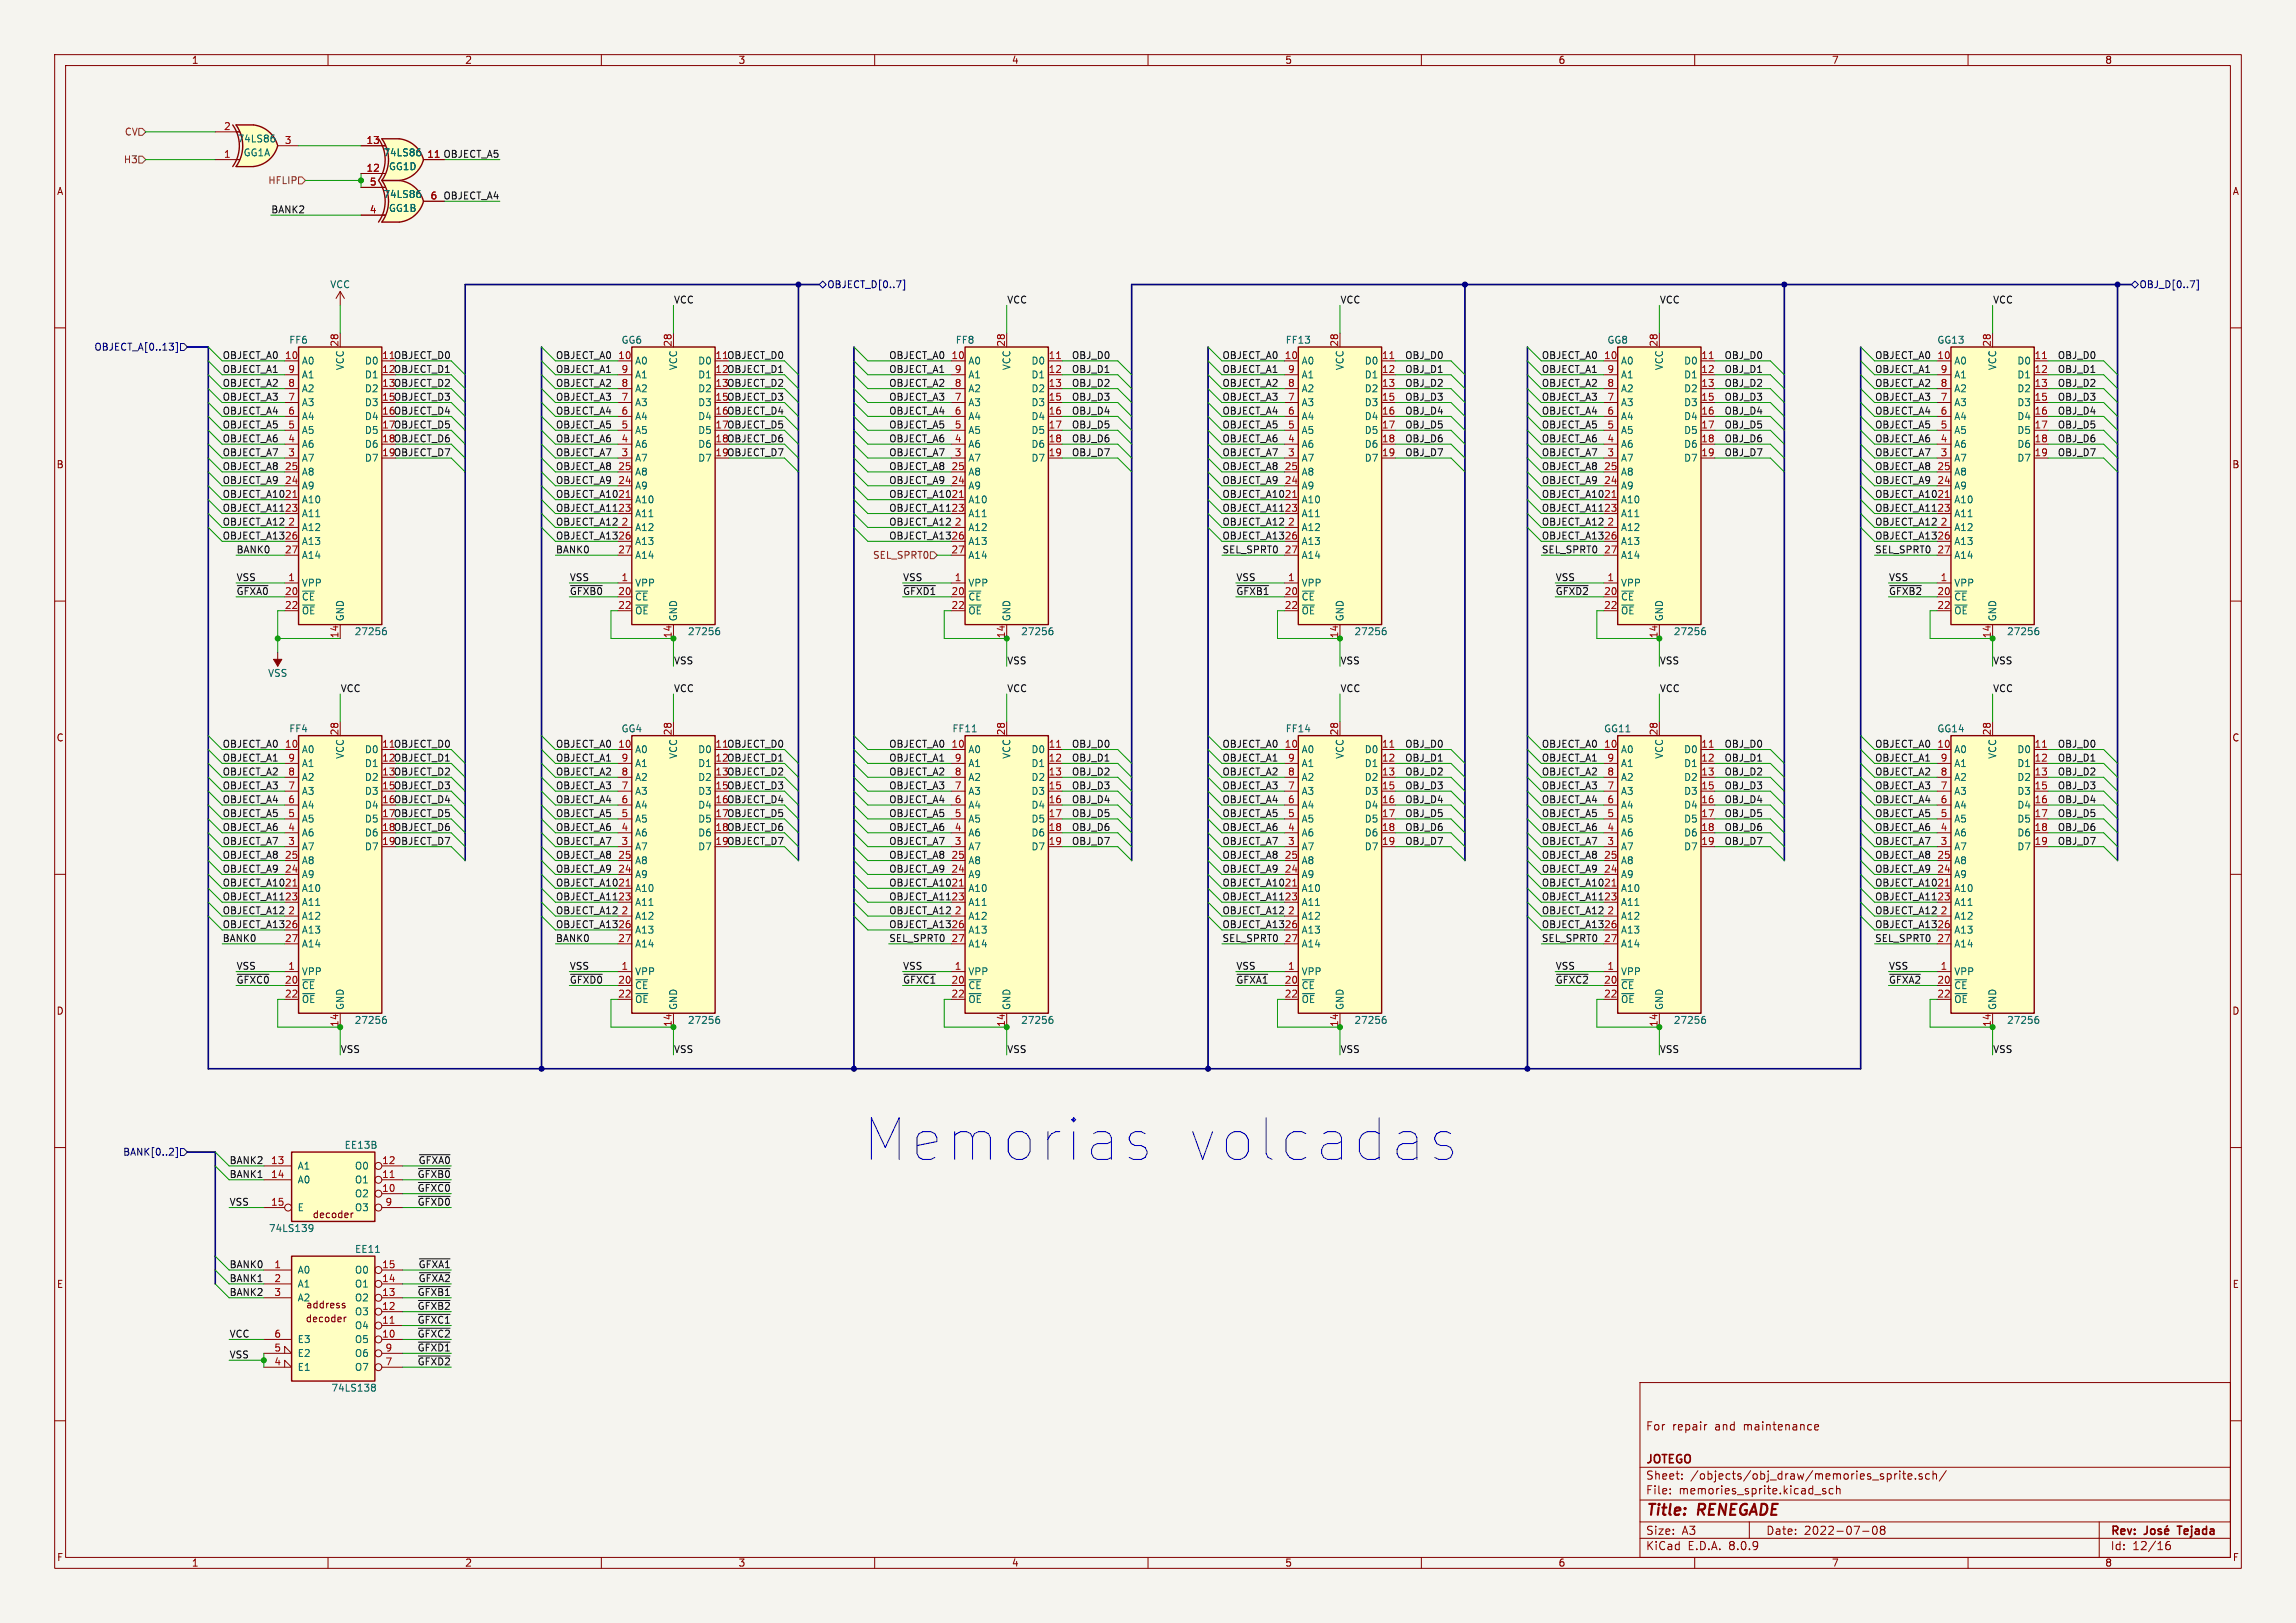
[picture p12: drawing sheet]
<svg xmlns="http://www.w3.org/2000/svg" width="420mm" height="297mm" viewBox="0 0 420 297" stroke-linecap="round" stroke-linejoin="round" font-family="sans-serif">
<defs><g id="words">
<g font-size="10.6" fill="#0000c2">
<text x="157.5" y="213.1">Memorias</text>
<text x="215.9" y="213.1">volcadas</text>
</g>
<g font-size="2.8" fill="#840000">
<text x="301" y="277.9">Title:</text>
<text x="310.6" y="277.9">RENEGADE</text>
</g>
<g font-size="2.1" fill="#840000">
<text x="301" y="262">For</text>
<text x="305.9" y="262">repair</text>
<text x="313.7" y="262">and</text>
<text x="319.1" y="262">maintenance</text>
<text x="301" y="268.2">JOTEGO</text>
<text x="301" y="273.7">File:</text>
<text x="301" y="271">Sheet:</text>
<text x="307.1" y="273.7">memories_sprite.kicad_sch</text>
<text x="309.2" y="271">/objects/obj_draw/memories_sprite.sch/</text>
<text x="301" y="281.1">Size:</text>
<text x="307.6" y="281.1">A3</text>
<text x="323" y="281.1">Date:</text>
<text x="330" y="281.1">2022-07-08</text>
<text x="386" y="281.3">Rev:</text>
<text x="399.1" y="281.3">Tejada</text>
<text x="301" y="283.9">KiCad</text>
<text x="308.7" y="283.9">E.D.A.</text>
<text x="316.3" y="283.9">8.0.9</text>
<text x="386" y="283.9">Id:</text>
<text x="390.1" y="283.9">12/16</text>
</g>
<g font-size="1.8" fill="#840000">
<text x="35" y="11.9">1</text>
<text x="85" y="11.9">2</text>
<text x="135" y="11.9">3</text>
<text x="185" y="11.9">4</text>
<text x="235" y="11.9">5</text>
<text x="285" y="11.9">6</text>
<text x="335" y="11.9">7</text>
<text x="385" y="11.9">8</text>
<text x="10.3" y="35.9">A</text>
<text x="408.3" y="35.9">A</text>
<text x="10.3" y="85.9">B</text>
<text x="408.2" y="85.9">B</text>
<text x="10.3" y="135.9">C</text>
<text x="408.2" y="135.9">C</text>
<text x="10.3" y="185.9">D</text>
<text x="408.2" y="185.9">D</text>
<text x="57.1" y="223.1">decoder</text>
<text x="10.3" y="235.9">E</text>
<text x="55.9" y="239.6">address</text>
<text x="408.3" y="235.9">E</text>
<text x="55.8" y="242.2">decoder</text>
<text x="10.3" y="285.9">F</text>
<text x="35" y="286.9">1</text>
<text x="85" y="286.9">2</text>
<text x="135" y="286.9">3</text>
<text x="185" y="286.9">4</text>
<text x="235" y="286.9">5</text>
<text x="285" y="286.9">6</text>
<text x="335" y="286.9">7</text>
<text x="385" y="286.9">8</text>
<text x="408.3" y="285.9">F</text>
</g>
<g font-size="1.8" fill="#a90000">
<text x="40.9" y="23.9">2</text>
<text x="40.9" y="29">1</text>
<text x="52" y="26.4">3</text>
<text x="67" y="26.4">13</text>
<text x="78.1" y="29">11 OBJECT_A5</text>
<text x="78.1" y="29">11</text>
<text x="67" y="31.5">12</text>
<text x="67.6" y="34">5</text>
<text x="67.6" y="39.1">4</text>
<text x="78.7" y="36.6">6</text>
<text x="52" y="65.8">10</text>
<text x="62" y="63.5" transform="rotate(-90 62 63.5)">28</text>
<text x="113" y="65.8">10</text>
<text x="122.9" y="63.5" transform="rotate(-90 122.9 63.5)">28</text>
<text x="173.9" y="65.8">10</text>
<text x="183.9" y="63.5" transform="rotate(-90 183.9 63.5)">28</text>
<text x="191.7" y="65.8">11</text>
<text x="234.9" y="65.8">10</text>
<text x="244.9" y="63.5" transform="rotate(-90 244.9 63.5)">28</text>
<text x="252.7" y="65.8">11</text>
<text x="293.3" y="65.8">10</text>
<text x="303.3" y="63.5" transform="rotate(-90 303.3 63.5)">28</text>
<text x="311.1" y="65.8">11</text>
<text x="354.3" y="65.8">10</text>
<text x="364.2" y="63.5" transform="rotate(-90 364.2 63.5)">28</text>
<text x="372.1" y="65.8">11</text>
<text x="52.6" y="70.9">8</text>
<text x="52.6" y="68.3">9</text>
<text x="113.6" y="70.9">8</text>
<text x="113.6" y="68.3">9</text>
<text x="174.6" y="70.9">8</text>
<text x="174.6" y="68.3">9</text>
<text x="191.7" y="68.3">12</text>
<text x="191.7" y="70.9">13</text>
<text x="235.5" y="70.9">8</text>
<text x="235.5" y="68.3">9</text>
<text x="252.7" y="68.3">12</text>
<text x="252.7" y="70.9">13</text>
<text x="293.9" y="70.9">8</text>
<text x="293.9" y="68.3">9</text>
<text x="311.1" y="68.3">12</text>
<text x="311.1" y="70.9">13</text>
<text x="354.9" y="70.9">8</text>
<text x="354.9" y="68.3">9</text>
<text x="372.1" y="68.3">12</text>
<text x="372.1" y="70.9">13</text>
<text x="52.6" y="75.9">6</text>
<text x="52.6" y="73.4">7</text>
<text x="113.6" y="75.9">6</text>
<text x="113.6" y="73.4">7</text>
<text x="174.6" y="75.9">6</text>
<text x="174.6" y="73.4">7</text>
<text x="191.7" y="73.4">15</text>
<text x="191.7" y="75.9">16</text>
<text x="235.5" y="75.9">6</text>
<text x="235.5" y="73.4">7</text>
<text x="252.7" y="73.4">15</text>
<text x="252.7" y="75.9">16</text>
<text x="293.9" y="75.9">6</text>
<text x="293.9" y="73.4">7</text>
<text x="311.1" y="73.4">15</text>
<text x="311.1" y="75.9">16</text>
<text x="354.9" y="75.9">6</text>
<text x="354.9" y="73.4">7</text>
<text x="372.1" y="73.4">15</text>
<text x="372.1" y="75.9">16</text>
<text x="52.6" y="83.6">3</text>
<text x="52.6" y="81">4</text>
<text x="52.6" y="78.5">5</text>
<text x="113.6" y="83.6">3</text>
<text x="113.6" y="81">4</text>
<text x="113.6" y="78.5">5</text>
<text x="174.6" y="83.6">3</text>
<text x="174.6" y="81">4</text>
<text x="174.6" y="78.5">5</text>
<text x="191.7" y="78.5">17</text>
<text x="191.7" y="81">18</text>
<text x="191.7" y="83.6">19</text>
<text x="235.5" y="83.6">3</text>
<text x="235.5" y="81">4</text>
<text x="235.5" y="78.5">5</text>
<text x="252.7" y="78.5">17</text>
<text x="252.7" y="81">18</text>
<text x="252.7" y="83.6">19</text>
<text x="293.9" y="83.6">3</text>
<text x="293.9" y="81">4</text>
<text x="293.9" y="78.5">5</text>
<text x="311.1" y="78.5">17</text>
<text x="311.1" y="81">18</text>
<text x="311.1" y="83.6">19</text>
<text x="354.9" y="83.6">3</text>
<text x="354.9" y="81">4</text>
<text x="354.9" y="78.5">5</text>
<text x="372.1" y="78.5">17</text>
<text x="372.1" y="81">18</text>
<text x="372.1" y="83.6">19</text>
<text x="52" y="88.6">24</text>
<text x="52" y="86.1">25</text>
<text x="113" y="88.6">24</text>
<text x="113" y="86.1">25</text>
<text x="173.9" y="88.6">24</text>
<text x="173.9" y="86.1">25</text>
<text x="234.9" y="88.6">24</text>
<text x="234.9" y="86.1">25</text>
<text x="293.3" y="88.6">24</text>
<text x="293.3" y="86.1">25</text>
<text x="354.3" y="88.6">24</text>
<text x="354.3" y="86.1">25</text>
<text x="52" y="101.3">27</text>
<text x="52.6" y="96.3">2</text>
<text x="113" y="101.3">27</text>
<text x="113.6" y="96.3">2</text>
<text x="173.9" y="101.3">27</text>
<text x="174.6" y="96.3">2</text>
<text x="234.9" y="101.3">27</text>
<text x="235.5" y="96.3">2</text>
<text x="293.3" y="101.3">27</text>
<text x="293.9" y="96.3">2</text>
<text x="354.3" y="101.3">27</text>
<text x="354.9" y="96.3">2</text>
<text x="52.6" y="106.4">1</text>
<text x="113.6" y="106.4">1</text>
<text x="174.6" y="106.4">1</text>
<text x="235.5" y="106.4">1</text>
<text x="293.9" y="106.4">1</text>
<text x="354.9" y="106.4">1</text>
<text x="52" y="111.5">22</text>
<text x="113" y="111.5">22</text>
<text x="173.9" y="111.5">22</text>
<text x="234.9" y="111.5">22</text>
<text x="293.3" y="111.5">22</text>
<text x="354.3" y="111.5">22</text>
<text x="62" y="116.9" transform="rotate(-90 62 116.9)">14</text>
<text x="122.9" y="116.9" transform="rotate(-90 122.9 116.9)">14</text>
<text x="183.9" y="116.9" transform="rotate(-90 183.9 116.9)">14</text>
<text x="244.9" y="116.9" transform="rotate(-90 244.9 116.9)">14</text>
<text x="303.3" y="116.9" transform="rotate(-90 303.3 116.9)">14</text>
<text x="364.2" y="116.9" transform="rotate(-90 364.2 116.9)">14</text>
<text x="52" y="136.9">10</text>
<text x="62" y="134.7" transform="rotate(-90 62 134.7)">28</text>
<text x="113" y="136.9">10</text>
<text x="122.9" y="134.7" transform="rotate(-90 122.9 134.7)">28</text>
<text x="173.9" y="136.9">10</text>
<text x="183.9" y="134.7" transform="rotate(-90 183.9 134.7)">28</text>
<text x="191.7" y="136.9">11</text>
<text x="234.9" y="136.9">10</text>
<text x="244.9" y="134.7" transform="rotate(-90 244.9 134.7)">28</text>
<text x="252.7" y="136.9">11</text>
<text x="293.3" y="136.9">10</text>
<text x="303.3" y="134.7" transform="rotate(-90 303.3 134.7)">28</text>
<text x="311.1" y="136.9">11</text>
<text x="354.3" y="136.9">10</text>
<text x="364.2" y="134.7" transform="rotate(-90 364.2 134.7)">28</text>
<text x="372.1" y="136.9">11</text>
<text x="52.6" y="142">8</text>
<text x="52.6" y="139.4">9</text>
<text x="113.6" y="142">8</text>
<text x="113.6" y="139.4">9</text>
<text x="174.6" y="142">8</text>
<text x="174.6" y="139.4">9</text>
<text x="191.7" y="139.4">12</text>
<text x="191.7" y="142">13</text>
<text x="235.5" y="142">8</text>
<text x="235.5" y="139.4">9</text>
<text x="252.7" y="139.4">12</text>
<text x="252.7" y="142">13</text>
<text x="293.9" y="142">8</text>
<text x="293.9" y="139.4">9</text>
<text x="311.1" y="139.4">12</text>
<text x="311.1" y="142">13</text>
<text x="354.9" y="142">8</text>
<text x="354.9" y="139.4">9</text>
<text x="372.1" y="139.4">12</text>
<text x="372.1" y="142">13</text>
<text x="52.6" y="149.6">5</text>
<text x="52.6" y="147.1">6</text>
<text x="52.6" y="144.5">7</text>
<text x="113.6" y="149.6">5</text>
<text x="113.6" y="147.1">6</text>
<text x="113.6" y="144.5">7</text>
<text x="174.6" y="149.6">5</text>
<text x="174.6" y="147.1">6</text>
<text x="174.6" y="144.5">7</text>
<text x="191.7" y="144.5">15</text>
<text x="191.7" y="147.1">16</text>
<text x="191.7" y="149.6">17</text>
<text x="235.5" y="149.6">5</text>
<text x="235.5" y="147.1">6</text>
<text x="235.5" y="144.5">7</text>
<text x="252.7" y="144.5">15</text>
<text x="252.7" y="147.1">16</text>
<text x="252.7" y="149.6">17</text>
<text x="293.9" y="149.6">5</text>
<text x="293.9" y="147.1">6</text>
<text x="293.9" y="144.5">7</text>
<text x="311.1" y="144.5">15</text>
<text x="311.1" y="147.1">16</text>
<text x="311.1" y="149.6">17</text>
<text x="354.9" y="149.6">5</text>
<text x="354.9" y="147.1">6</text>
<text x="354.9" y="144.5">7</text>
<text x="372.1" y="144.5">15</text>
<text x="372.1" y="147.1">16</text>
<text x="372.1" y="149.6">17</text>
<text x="52.6" y="154.7">3</text>
<text x="52.6" y="152.1">4</text>
<text x="113.6" y="154.7">3</text>
<text x="113.6" y="152.1">4</text>
<text x="174.6" y="154.7">3</text>
<text x="174.6" y="152.1">4</text>
<text x="191.7" y="152.1">18</text>
<text x="191.7" y="154.7">19</text>
<text x="235.5" y="154.7">3</text>
<text x="235.5" y="152.1">4</text>
<text x="252.7" y="152.1">18</text>
<text x="252.7" y="154.7">19</text>
<text x="293.9" y="154.7">3</text>
<text x="293.9" y="152.1">4</text>
<text x="311.1" y="152.1">18</text>
<text x="311.1" y="154.7">19</text>
<text x="354.9" y="154.7">3</text>
<text x="354.9" y="152.1">4</text>
<text x="372.1" y="152.1">18</text>
<text x="372.1" y="154.7">19</text>
<text x="52" y="159.8">24</text>
<text x="52" y="157.2">25</text>
<text x="113" y="159.8">24</text>
<text x="113" y="157.2">25</text>
<text x="173.9" y="159.8">24</text>
<text x="173.9" y="157.2">25</text>
<text x="234.9" y="159.8">24</text>
<text x="234.9" y="157.2">25</text>
<text x="293.3" y="159.8">24</text>
<text x="293.3" y="157.2">25</text>
<text x="354.3" y="159.8">24</text>
<text x="354.3" y="157.2">25</text>
<text x="52.6" y="167.4">2</text>
<text x="113.6" y="167.4">2</text>
<text x="174.6" y="167.4">2</text>
<text x="235.5" y="167.4">2</text>
<text x="293.9" y="167.4">2</text>
<text x="354.9" y="167.4">2</text>
<text x="52" y="172.5">27</text>
<text x="113" y="172.5">27</text>
<text x="173.9" y="172.5">27</text>
<text x="234.9" y="172.5">27</text>
<text x="293.3" y="172.5">27</text>
<text x="354.3" y="172.5">27</text>
<text x="52.6" y="177.5">1</text>
<text x="113.6" y="177.5">1</text>
<text x="174.6" y="177.5">1</text>
<text x="235.5" y="177.5">1</text>
<text x="293.9" y="177.5">1</text>
<text x="354.9" y="177.5">1</text>
<text x="52" y="182.6">22</text>
<text x="113" y="182.6">22</text>
<text x="173.9" y="182.6">22</text>
<text x="234.9" y="182.6">22</text>
<text x="293.3" y="182.6">22</text>
<text x="354.3" y="182.6">22</text>
<text x="62" y="188" transform="rotate(-90 62 188)">14</text>
<text x="122.9" y="188" transform="rotate(-90 122.9 188)">14</text>
<text x="183.9" y="188" transform="rotate(-90 183.9 188)">14</text>
<text x="244.9" y="188" transform="rotate(-90 244.9 188)">14</text>
<text x="303.3" y="188" transform="rotate(-90 303.3 188)">14</text>
<text x="364.2" y="188" transform="rotate(-90 364.2 188)">14</text>
<text x="49.5" y="213.1">13</text>
<text x="49.5" y="215.6">14</text>
<text x="69.8" y="215.6">11</text>
<text x="69.8" y="213.1">12</text>
<text x="49.5" y="220.7">15</text>
<text x="69.8" y="218.2">10</text>
<text x="70.4" y="220.7">9</text>
<text x="50.1" y="232.2">1</text>
<text x="69.8" y="232.2">15</text>
<text x="50.1" y="234.7">2</text>
<text x="50.1" y="237.2">3</text>
<text x="69.8" y="239.8">12</text>
<text x="69.8" y="237.2">13</text>
<text x="69.8" y="234.7">14</text>
<text x="50.1" y="244.9">6</text>
<text x="69.8" y="244.9">10</text>
<text x="69.8" y="242.3">11</text>
<text x="50.1" y="249.9">4</text>
<text x="50.1" y="247.4">5</text>
<text x="70.4" y="249.9">7</text>
<text x="70.4" y="247.4">9</text>
</g>
<g font-size="1.8" fill="#725600">
<text x="22.7" y="25">CV</text>
<text x="22.6" y="30.1">H3</text>
<text x="49" y="33.9">HFLIP</text>
<text x="159.6" y="102.5">SEL_SPRT0</text>
</g>
<g font-size="1.8" fill="#006464">
<text x="43.4" y="26.3">74LS86</text>
<text x="44.5" y="28.8">GG1A</text>
<text x="70" y="28.8">74LS86</text>
<text x="71" y="31.3">GG1D</text>
<text x="70" y="36.4">74LS86</text>
<text x="71" y="39">GG1B</text>
<text x="60.3" y="52.9">VCC</text>
<text x="52.8" y="63.1">FF6</text>
<text x="113.6" y="63.1">GG6</text>
<text x="174.7" y="63.1">FF8</text>
<text x="235.1" y="63.1">FF13</text>
<text x="293.9" y="63.1">GG8</text>
<text x="354.3" y="63.1">GG13</text>
<text x="55.1" y="66.9">A0</text>
<text x="55.1" y="72">A2</text>
<text x="55.1" y="69.4">A1</text>
<text x="63.1" y="67.8" transform="rotate(-90 63.1 67.8)">VCC</text>
<text x="66.7" y="66.9">D0</text>
<text x="66.7" y="69.4">D1</text>
<text x="66.7" y="72">D2</text>
<text x="116.1" y="66.9">A0</text>
<text x="116.1" y="72">A2</text>
<text x="116.1" y="69.4">A1</text>
<text x="124.1" y="67.8" transform="rotate(-90 124.1 67.8)">VCC</text>
<text x="127.6" y="66.9">D0</text>
<text x="127.6" y="69.4">D1</text>
<text x="127.6" y="72">D2</text>
<text x="177" y="66.9">A0</text>
<text x="177" y="72">A2</text>
<text x="177" y="69.4">A1</text>
<text x="185" y="67.8" transform="rotate(-90 185 67.8)">VCC</text>
<text x="188.6" y="66.9">D0</text>
<text x="188.6" y="69.4">D1</text>
<text x="188.6" y="72">D2</text>
<text x="238" y="66.9">A0</text>
<text x="238" y="72">A2</text>
<text x="238" y="69.4">A1</text>
<text x="246" y="67.8" transform="rotate(-90 246 67.8)">VCC</text>
<text x="249.5" y="66.9">D0</text>
<text x="249.5" y="69.4">D1</text>
<text x="249.5" y="72">D2</text>
<text x="296.4" y="66.9">A0</text>
<text x="296.4" y="72">A2</text>
<text x="296.4" y="69.4">A1</text>
<text x="304.4" y="67.8" transform="rotate(-90 304.4 67.8)">VCC</text>
<text x="308" y="66.9">D0</text>
<text x="308" y="69.4">D1</text>
<text x="308" y="72">D2</text>
<text x="357.4" y="66.9">A0</text>
<text x="357.4" y="72">A2</text>
<text x="357.4" y="69.4">A1</text>
<text x="365.4" y="67.8" transform="rotate(-90 365.4 67.8)">VCC</text>
<text x="368.9" y="66.9">D0</text>
<text x="368.9" y="69.4">D1</text>
<text x="368.9" y="72">D2</text>
<text x="55.1" y="77.1">A4</text>
<text x="55.1" y="74.5">A3</text>
<text x="66.7" y="74.5">D3</text>
<text x="66.7" y="77.1">D4</text>
<text x="116.1" y="77.1">A4</text>
<text x="116.1" y="74.5">A3</text>
<text x="127.6" y="74.5">D3</text>
<text x="127.6" y="77.1">D4</text>
<text x="177" y="77.1">A4</text>
<text x="177" y="74.5">A3</text>
<text x="188.6" y="74.5">D3</text>
<text x="188.6" y="77.1">D4</text>
<text x="238" y="77.1">A4</text>
<text x="238" y="74.5">A3</text>
<text x="249.5" y="74.5">D3</text>
<text x="249.5" y="77.1">D4</text>
<text x="296.4" y="77.1">A4</text>
<text x="296.4" y="74.5">A3</text>
<text x="308" y="74.5">D3</text>
<text x="308" y="77.1">D4</text>
<text x="357.4" y="77.1">A4</text>
<text x="357.4" y="74.5">A3</text>
<text x="368.9" y="74.5">D3</text>
<text x="368.9" y="77.1">D4</text>
<text x="55.1" y="82.1">A6</text>
<text x="55.1" y="79.6">A5</text>
<text x="66.7" y="79.6">D5</text>
<text x="66.7" y="82.1">D6</text>
<text x="116.1" y="82.1">A6</text>
<text x="116.1" y="79.6">A5</text>
<text x="127.6" y="79.6">D5</text>
<text x="127.6" y="82.1">D6</text>
<text x="177" y="82.1">A6</text>
<text x="177" y="79.6">A5</text>
<text x="188.6" y="79.6">D5</text>
<text x="188.6" y="82.1">D6</text>
<text x="238" y="82.1">A6</text>
<text x="238" y="79.6">A5</text>
<text x="249.5" y="79.6">D5</text>
<text x="249.5" y="82.1">D6</text>
<text x="296.4" y="82.1">A6</text>
<text x="296.4" y="79.6">A5</text>
<text x="308" y="79.6">D5</text>
<text x="308" y="82.1">D6</text>
<text x="357.4" y="82.1">A6</text>
<text x="357.4" y="79.6">A5</text>
<text x="368.9" y="79.6">D5</text>
<text x="368.9" y="82.1">D6</text>
<text x="55.1" y="89.8">A9</text>
<text x="55.1" y="87.2">A8</text>
<text x="55.1" y="84.7">A7</text>
<text x="66.7" y="84.7">D7</text>
<text x="116.1" y="89.8">A9</text>
<text x="116.1" y="87.2">A8</text>
<text x="116.1" y="84.7">A7</text>
<text x="127.6" y="84.7">D7</text>
<text x="177" y="89.8">A9</text>
<text x="177" y="87.2">A8</text>
<text x="177" y="84.7">A7</text>
<text x="188.6" y="84.7">D7</text>
<text x="238" y="89.8">A9</text>
<text x="238" y="87.2">A8</text>
<text x="238" y="84.7">A7</text>
<text x="249.5" y="84.7">D7</text>
<text x="296.4" y="89.8">A9</text>
<text x="296.4" y="87.2">A8</text>
<text x="296.4" y="84.7">A7</text>
<text x="308" y="84.7">D7</text>
<text x="357.4" y="89.8">A9</text>
<text x="357.4" y="87.2">A8</text>
<text x="357.4" y="84.7">A7</text>
<text x="368.9" y="84.7">D7</text>
<text x="55.1" y="92.3">A10</text>
<text x="55.1" y="94.8">A11</text>
<text x="116.1" y="92.3">A10</text>
<text x="116.1" y="94.8">A11</text>
<text x="177" y="92.3">A10</text>
<text x="177" y="94.8">A11</text>
<text x="238" y="92.3">A10</text>
<text x="238" y="94.8">A11</text>
<text x="296.4" y="92.3">A10</text>
<text x="296.4" y="94.8">A11</text>
<text x="357.4" y="92.3">A10</text>
<text x="357.4" y="94.8">A11</text>
<text x="55.1" y="97.4">A12</text>
<text x="55.1" y="99.9">A13</text>
<text x="116.1" y="97.4">A12</text>
<text x="116.1" y="99.9">A13</text>
<text x="177" y="97.4">A12</text>
<text x="177" y="99.9">A13</text>
<text x="238" y="97.4">A12</text>
<text x="238" y="99.9">A13</text>
<text x="296.4" y="97.4">A12</text>
<text x="296.4" y="99.9">A13</text>
<text x="357.4" y="97.4">A12</text>
<text x="357.4" y="99.9">A13</text>
<text x="55.1" y="107.5">VPP</text>
<text x="55.1" y="102.5">A14</text>
<text x="116.1" y="107.5">VPP</text>
<text x="116.1" y="102.5">A14</text>
<text x="177" y="107.5">VPP</text>
<text x="177" y="102.5">A14</text>
<text x="238" y="107.5">VPP</text>
<text x="238" y="102.5">A14</text>
<text x="296.4" y="107.5">VPP</text>
<text x="296.4" y="102.5">A14</text>
<text x="357.4" y="107.5">VPP</text>
<text x="357.4" y="102.5">A14</text>
<text x="55.1" y="110.1">~{CE}</text>
<text x="55.1" y="112.6">~{OE}</text>
<text x="63.1" y="113.8" transform="rotate(-90 63.1 113.8)">GND</text>
<text x="116.1" y="110.1">~{CE}</text>
<text x="116.1" y="112.6">~{OE}</text>
<text x="124.1" y="113.8" transform="rotate(-90 124.1 113.8)">GND</text>
<text x="177" y="110.1">~{CE}</text>
<text x="177" y="112.6">~{OE}</text>
<text x="185" y="113.8" transform="rotate(-90 185 113.8)">GND</text>
<text x="238" y="110.1">~{CE}</text>
<text x="238" y="112.6">~{OE}</text>
<text x="246" y="113.8" transform="rotate(-90 246 113.8)">GND</text>
<text x="296.4" y="110.1">~{CE}</text>
<text x="296.4" y="112.6">~{OE}</text>
<text x="304.4" y="113.8" transform="rotate(-90 304.4 113.8)">GND</text>
<text x="357.4" y="110.1">~{CE}</text>
<text x="357.4" y="112.6">~{OE}</text>
<text x="365.4" y="113.8" transform="rotate(-90 365.4 113.8)">GND</text>
<text x="64.8" y="116.4">27256</text>
<text x="125.7" y="116.4">27256</text>
<text x="186.7" y="116.4">27256</text>
<text x="247.7" y="116.4">27256</text>
<text x="306.1" y="116.4">27256</text>
<text x="367" y="116.4">27256</text>
<text x="48.9" y="124.1">VSS</text>
<text x="52.8" y="134.2">FF4</text>
<text x="113.6" y="134.2">GG4</text>
<text x="174.1" y="134.2">FF11</text>
<text x="235.1" y="134.2">FF14</text>
<text x="293.3" y="134.2">GG11</text>
<text x="354.3" y="134.2">GG14</text>
<text x="55.1" y="138">A0</text>
<text x="55.1" y="143.1">A2</text>
<text x="55.1" y="140.6">A1</text>
<text x="63.1" y="139" transform="rotate(-90 63.1 139)">VCC</text>
<text x="66.7" y="138">D0</text>
<text x="66.7" y="140.6">D1</text>
<text x="66.7" y="143.1">D2</text>
<text x="116.1" y="138">A0</text>
<text x="116.1" y="143.1">A2</text>
<text x="116.1" y="140.6">A1</text>
<text x="124.1" y="139" transform="rotate(-90 124.1 139)">VCC</text>
<text x="127.6" y="138">D0</text>
<text x="127.6" y="140.6">D1</text>
<text x="127.6" y="143.1">D2</text>
<text x="177" y="138">A0</text>
<text x="177" y="143.1">A2</text>
<text x="177" y="140.6">A1</text>
<text x="185" y="139" transform="rotate(-90 185 139)">VCC</text>
<text x="188.6" y="138">D0</text>
<text x="188.6" y="140.6">D1</text>
<text x="188.6" y="143.1">D2</text>
<text x="238" y="138">A0</text>
<text x="238" y="143.1">A2</text>
<text x="238" y="140.6">A1</text>
<text x="246" y="139" transform="rotate(-90 246 139)">VCC</text>
<text x="249.5" y="138">D0</text>
<text x="249.5" y="140.6">D1</text>
<text x="249.5" y="143.1">D2</text>
<text x="296.4" y="138">A0</text>
<text x="296.4" y="143.1">A2</text>
<text x="296.4" y="140.6">A1</text>
<text x="304.4" y="139" transform="rotate(-90 304.4 139)">VCC</text>
<text x="308" y="138">D0</text>
<text x="308" y="140.6">D1</text>
<text x="308" y="143.1">D2</text>
<text x="357.4" y="138">A0</text>
<text x="357.4" y="143.1">A2</text>
<text x="357.4" y="140.6">A1</text>
<text x="365.4" y="139" transform="rotate(-90 365.4 139)">VCC</text>
<text x="368.9" y="138">D0</text>
<text x="368.9" y="140.6">D1</text>
<text x="368.9" y="143.1">D2</text>
<text x="55.1" y="148.2">A4</text>
<text x="55.1" y="145.6">A3</text>
<text x="66.7" y="145.6">D3</text>
<text x="66.7" y="148.2">D4</text>
<text x="116.1" y="148.2">A4</text>
<text x="116.1" y="145.6">A3</text>
<text x="127.6" y="145.6">D3</text>
<text x="127.6" y="148.2">D4</text>
<text x="177" y="148.2">A4</text>
<text x="177" y="145.6">A3</text>
<text x="188.6" y="145.6">D3</text>
<text x="188.6" y="148.2">D4</text>
<text x="238" y="148.2">A4</text>
<text x="238" y="145.6">A3</text>
<text x="249.5" y="145.6">D3</text>
<text x="249.5" y="148.2">D4</text>
<text x="296.4" y="148.2">A4</text>
<text x="296.4" y="145.6">A3</text>
<text x="308" y="145.6">D3</text>
<text x="308" y="148.2">D4</text>
<text x="357.4" y="148.2">A4</text>
<text x="357.4" y="145.6">A3</text>
<text x="368.9" y="145.6">D3</text>
<text x="368.9" y="148.2">D4</text>
<text x="55.1" y="155.8">A7</text>
<text x="55.1" y="153.3">A6</text>
<text x="55.1" y="150.7">A5</text>
<text x="66.7" y="150.7">D5</text>
<text x="66.7" y="153.3">D6</text>
<text x="66.7" y="155.8">D7</text>
<text x="116.1" y="155.8">A7</text>
<text x="116.1" y="153.3">A6</text>
<text x="116.1" y="150.7">A5</text>
<text x="127.6" y="150.7">D5</text>
<text x="127.6" y="153.3">D6</text>
<text x="127.6" y="155.8">D7</text>
<text x="177" y="155.8">A7</text>
<text x="177" y="153.3">A6</text>
<text x="177" y="150.7">A5</text>
<text x="188.6" y="150.7">D5</text>
<text x="188.6" y="153.3">D6</text>
<text x="188.6" y="155.8">D7</text>
<text x="238" y="155.8">A7</text>
<text x="238" y="153.3">A6</text>
<text x="238" y="150.7">A5</text>
<text x="249.5" y="150.7">D5</text>
<text x="249.5" y="153.3">D6</text>
<text x="249.5" y="155.8">D7</text>
<text x="296.4" y="155.8">A7</text>
<text x="296.4" y="153.3">A6</text>
<text x="296.4" y="150.7">A5</text>
<text x="308" y="150.7">D5</text>
<text x="308" y="153.3">D6</text>
<text x="308" y="155.8">D7</text>
<text x="357.4" y="155.8">A7</text>
<text x="357.4" y="153.3">A6</text>
<text x="357.4" y="150.7">A5</text>
<text x="368.9" y="150.7">D5</text>
<text x="368.9" y="153.3">D6</text>
<text x="368.9" y="155.8">D7</text>
<text x="55.1" y="160.9">A9</text>
<text x="55.1" y="158.3">A8</text>
<text x="116.1" y="160.9">A9</text>
<text x="116.1" y="158.3">A8</text>
<text x="177" y="160.9">A9</text>
<text x="177" y="158.3">A8</text>
<text x="238" y="160.9">A9</text>
<text x="238" y="158.3">A8</text>
<text x="296.4" y="160.9">A9</text>
<text x="296.4" y="158.3">A8</text>
<text x="357.4" y="160.9">A9</text>
<text x="357.4" y="158.3">A8</text>
<text x="55.1" y="163.4">A10</text>
<text x="55.1" y="166">A11</text>
<text x="116.1" y="163.4">A10</text>
<text x="116.1" y="166">A11</text>
<text x="177" y="163.4">A10</text>
<text x="177" y="166">A11</text>
<text x="238" y="163.4">A10</text>
<text x="238" y="166">A11</text>
<text x="296.4" y="163.4">A10</text>
<text x="296.4" y="166">A11</text>
<text x="357.4" y="163.4">A10</text>
<text x="357.4" y="166">A11</text>
<text x="55.1" y="168.5">A12</text>
<text x="55.1" y="171">A13</text>
<text x="55.1" y="173.6">A14</text>
<text x="116.1" y="168.5">A12</text>
<text x="116.1" y="171">A13</text>
<text x="116.1" y="173.6">A14</text>
<text x="177" y="168.5">A12</text>
<text x="177" y="171">A13</text>
<text x="177" y="173.6">A14</text>
<text x="238" y="168.5">A12</text>
<text x="238" y="171">A13</text>
<text x="238" y="173.6">A14</text>
<text x="296.4" y="168.5">A12</text>
<text x="296.4" y="171">A13</text>
<text x="296.4" y="173.6">A14</text>
<text x="357.4" y="168.5">A12</text>
<text x="357.4" y="171">A13</text>
<text x="357.4" y="173.6">A14</text>
<text x="55.1" y="178.7">VPP</text>
<text x="116.1" y="178.7">VPP</text>
<text x="177" y="178.7">VPP</text>
<text x="238" y="178.7">VPP</text>
<text x="296.4" y="178.7">VPP</text>
<text x="357.4" y="178.7">VPP</text>
<text x="55.1" y="181.2">~{CE}</text>
<text x="55.1" y="183.7">~{OE}</text>
<text x="63.1" y="184.9" transform="rotate(-90 63.1 184.9)">GND</text>
<text x="116.1" y="181.2">~{CE}</text>
<text x="116.1" y="183.7">~{OE}</text>
<text x="124.1" y="184.9" transform="rotate(-90 124.1 184.9)">GND</text>
<text x="177" y="181.2">~{CE}</text>
<text x="177" y="183.7">~{OE}</text>
<text x="185" y="184.9" transform="rotate(-90 185 184.9)">GND</text>
<text x="238" y="181.2">~{CE}</text>
<text x="238" y="183.7">~{OE}</text>
<text x="246" y="184.9" transform="rotate(-90 246 184.9)">GND</text>
<text x="296.4" y="181.2">~{CE}</text>
<text x="296.4" y="183.7">~{OE}</text>
<text x="304.4" y="184.9" transform="rotate(-90 304.4 184.9)">GND</text>
<text x="357.4" y="181.2">~{CE}</text>
<text x="357.4" y="183.7">~{OE}</text>
<text x="365.4" y="184.9" transform="rotate(-90 365.4 184.9)">GND</text>
<text x="64.8" y="187.6">27256</text>
<text x="125.7" y="187.6">27256</text>
<text x="186.7" y="187.6">27256</text>
<text x="247.7" y="187.6">27256</text>
<text x="306.1" y="187.6">27256</text>
<text x="367" y="187.6">27256</text>
<text x="54.4" y="214.2">A1</text>
<text x="62.9" y="210.4">EE13B</text>
<text x="64.8" y="214.2">O0</text>
<text x="54.4" y="216.8">A0</text>
<text x="54.4" y="221.8">E</text>
<text x="64.8" y="219.3">O2</text>
<text x="64.8" y="216.8">O1</text>
<text x="64.8" y="221.8">O3</text>
<text x="49.1" y="225.7">74LS139</text>
<text x="54.4" y="233.3">A0</text>
<text x="64.8" y="233.3">O0</text>
<text x="64.8" y="229.5">EE11</text>
<text x="54.4" y="235.8">A1</text>
<text x="54.4" y="238.4">A2</text>
<text x="64.8" y="238.4">O2</text>
<text x="64.8" y="235.8">O1</text>
<text x="54.4" y="246">E3</text>
<text x="64.8" y="246">O5</text>
<text x="64.8" y="243.4">O4</text>
<text x="64.8" y="240.9">O3</text>
<text x="54.4" y="251.1">E1</text>
<text x="54.4" y="248.5">E2</text>
<text x="64.8" y="251.1">O7</text>
<text x="64.8" y="248.5">O6</text>
<text x="60.5" y="254.9">74LS138</text>
</g>
<g font-size="1.8" fill="#0f0f0f">
<text x="49.5" y="39.1">BANK2</text>
<text x="81" y="36.6">OBJECT_A4</text>
<text x="123.2" y="55.6">VCC</text>
<text x="184.1" y="55.6">VCC</text>
<text x="245.1" y="55.6">VCC</text>
<text x="303.5" y="55.6">VCC</text>
<text x="364.5" y="55.6">VCC</text>
<text x="40.6" y="65.8">OBJECT_A0</text>
<text x="69.8" y="65.8">11OBJECT_D0</text>
<text x="101.6" y="65.8">OBJECT_A0</text>
<text x="130.8" y="65.8">11OBJECT_D0</text>
<text x="162.6" y="65.8">OBJECT_A0</text>
<text x="196" y="65.8">OBJ_D0</text>
<text x="223.5" y="65.8">OBJECT_A0</text>
<text x="256.9" y="65.8">OBJ_D0</text>
<text x="281.9" y="65.8">OBJECT_A0</text>
<text x="315.4" y="65.8">OBJ_D0</text>
<text x="342.9" y="65.8">OBJECT_A0</text>
<text x="376.3" y="65.8">OBJ_D0</text>
<text x="40.6" y="68.3">OBJECT_A1</text>
<text x="40.6" y="70.9">OBJECT_A2</text>
<text x="69.8" y="68.3">12OBJECT_D1</text>
<text x="69.8" y="70.9">13OBJECT_D2</text>
<text x="101.6" y="68.3">OBJECT_A1</text>
<text x="101.6" y="70.9">OBJECT_A2</text>
<text x="130.8" y="68.3">12OBJECT_D1</text>
<text x="130.8" y="70.9">13OBJECT_D2</text>
<text x="162.6" y="68.3">OBJECT_A1</text>
<text x="162.6" y="70.9">OBJECT_A2</text>
<text x="196" y="68.3">OBJ_D1</text>
<text x="196" y="70.9">OBJ_D2</text>
<text x="223.5" y="70.9">OBJECT_A2</text>
<text x="223.5" y="68.3">OBJECT_A1</text>
<text x="256.9" y="70.9">OBJ_D2</text>
<text x="256.9" y="68.3">OBJ_D1</text>
<text x="281.9" y="70.9">OBJECT_A2</text>
<text x="281.9" y="68.3">OBJECT_A1</text>
<text x="315.4" y="68.3">OBJ_D1</text>
<text x="315.4" y="70.9">OBJ_D2</text>
<text x="342.9" y="70.9">OBJECT_A2</text>
<text x="342.9" y="68.3">OBJECT_A1</text>
<text x="376.3" y="68.3">OBJ_D1</text>
<text x="376.3" y="70.9">OBJ_D2</text>
<text x="40.6" y="75.9">OBJECT_A4</text>
<text x="40.6" y="73.4">OBJECT_A3</text>
<text x="69.8" y="73.4">15OBJECT_D3</text>
<text x="69.8" y="75.9">16OBJECT_D4</text>
<text x="101.6" y="75.9">OBJECT_A4</text>
<text x="101.6" y="73.4">OBJECT_A3</text>
<text x="130.8" y="73.4">15OBJECT_D3</text>
<text x="130.8" y="75.9">16OBJECT_D4</text>
<text x="162.6" y="75.9">OBJECT_A4</text>
<text x="162.6" y="73.4">OBJECT_A3</text>
<text x="196" y="75.9">OBJ_D4</text>
<text x="196" y="73.4">OBJ_D3</text>
<text x="223.5" y="73.4">OBJECT_A3</text>
<text x="223.5" y="75.9">OBJECT_A4</text>
<text x="256.9" y="75.9">OBJ_D4</text>
<text x="256.9" y="73.4">OBJ_D3</text>
<text x="281.9" y="73.4">OBJECT_A3</text>
<text x="281.9" y="75.9">OBJECT_A4</text>
<text x="315.4" y="73.4">OBJ_D3</text>
<text x="315.4" y="75.9">OBJ_D4</text>
<text x="342.9" y="75.9">OBJECT_A4</text>
<text x="342.9" y="73.4">OBJECT_A3</text>
<text x="376.3" y="73.4">OBJ_D3</text>
<text x="376.3" y="75.9">OBJ_D4</text>
<text x="40.6" y="83.6">OBJECT_A7</text>
<text x="40.6" y="78.5">OBJECT_A5</text>
<text x="40.6" y="81">OBJECT_A6</text>
<text x="69.8" y="78.5">17OBJECT_D5</text>
<text x="69.8" y="81">18OBJECT_D6</text>
<text x="69.8" y="83.6">19OBJECT_D7</text>
<text x="101.6" y="81">OBJECT_A6</text>
<text x="101.6" y="83.6">OBJECT_A7</text>
<text x="101.6" y="78.5">OBJECT_A5</text>
<text x="130.8" y="78.5">17OBJECT_D5</text>
<text x="130.8" y="81">18OBJECT_D6</text>
<text x="130.8" y="83.6">19OBJECT_D7</text>
<text x="162.6" y="78.5">OBJECT_A5</text>
<text x="162.6" y="83.6">OBJECT_A7</text>
<text x="162.6" y="81">OBJECT_A6</text>
<text x="196" y="83.6">OBJ_D7</text>
<text x="196" y="78.5">OBJ_D5</text>
<text x="196" y="81">OBJ_D6</text>
<text x="223.5" y="83.6">OBJECT_A7</text>
<text x="223.5" y="81">OBJECT_A6</text>
<text x="223.5" y="78.5">OBJECT_A5</text>
<text x="256.9" y="81">OBJ_D6</text>
<text x="256.9" y="78.5">OBJ_D5</text>
<text x="256.9" y="83.6">OBJ_D7</text>
<text x="281.9" y="78.5">OBJECT_A5</text>
<text x="281.9" y="83.6">OBJECT_A7</text>
<text x="281.9" y="81">OBJECT_A6</text>
<text x="315.4" y="81">OBJ_D6</text>
<text x="315.4" y="83.6">OBJ_D7</text>
<text x="315.4" y="78.5">OBJ_D5</text>
<text x="342.9" y="78.5">OBJECT_A5</text>
<text x="342.9" y="83.6">OBJECT_A7</text>
<text x="342.9" y="81">OBJECT_A6</text>
<text x="376.3" y="81">OBJ_D6</text>
<text x="376.3" y="83.6">OBJ_D7</text>
<text x="376.3" y="78.5">OBJ_D5</text>
<text x="40.6" y="86.1">OBJECT_A8</text>
<text x="40.6" y="88.6">OBJECT_A9</text>
<text x="101.6" y="88.6">OBJECT_A9</text>
<text x="101.6" y="86.1">OBJECT_A8</text>
<text x="162.6" y="88.6">OBJECT_A9</text>
<text x="162.6" y="86.1">OBJECT_A8</text>
<text x="223.5" y="88.6">OBJECT_A9</text>
<text x="223.5" y="86.1">OBJECT_A8</text>
<text x="281.9" y="88.6">OBJECT_A9</text>
<text x="281.9" y="86.1">OBJECT_A8</text>
<text x="342.9" y="88.6">OBJECT_A9</text>
<text x="342.9" y="86.1">OBJECT_A8</text>
<text x="40.6" y="91.2">OBJECT_A1021</text>
<text x="40.6" y="93.7">OBJECT_A1123</text>
<text x="101.6" y="91.2">OBJECT_A1021</text>
<text x="101.6" y="93.7">OBJECT_A1123</text>
<text x="162.6" y="91.2">OBJECT_A1021</text>
<text x="162.6" y="93.7">OBJECT_A1123</text>
<text x="223.5" y="91.2">OBJECT_A1021</text>
<text x="223.5" y="93.7">OBJECT_A1123</text>
<text x="281.9" y="91.2">OBJECT_A1021</text>
<text x="281.9" y="93.7">OBJECT_A1123</text>
<text x="342.9" y="91.2">OBJECT_A1021</text>
<text x="342.9" y="93.7">OBJECT_A1123</text>
<text x="40.6" y="96.3">OBJECT_A12</text>
<text x="40.6" y="98.8">OBJECT_A1326</text>
<text x="43.2" y="101.3">BANK0</text>
<text x="101.6" y="96.3">OBJECT_A12</text>
<text x="101.6" y="101.3">BANK0</text>
<text x="101.6" y="98.8">OBJECT_A1326</text>
<text x="162.6" y="96.3">OBJECT_A12</text>
<text x="162.6" y="98.8">OBJECT_A1326</text>
<text x="223.5" y="96.3">OBJECT_A12</text>
<text x="223.5" y="98.8">OBJECT_A1326</text>
<text x="223.5" y="101.3">SEL_SPRT0</text>
<text x="281.9" y="96.3">OBJECT_A12</text>
<text x="281.9" y="98.8">OBJECT_A1326</text>
<text x="281.9" y="101.3">SEL_SPRT0</text>
<text x="342.9" y="96.3">OBJECT_A12</text>
<text x="342.9" y="98.8">OBJECT_A1326</text>
<text x="342.9" y="101.3">SEL_SPRT0</text>
<text x="43.2" y="106.4">VSS</text>
<text x="104.1" y="106.4">VSS</text>
<text x="165.1" y="106.4">VSS</text>
<text x="226.1" y="106.4">VSS</text>
<text x="284.5" y="106.4">VSS</text>
<text x="345.4" y="106.4">VSS</text>
<text x="43.2" y="109">~{GFXA0} 20</text>
<text x="104.1" y="109">~{GFXB0} 20</text>
<text x="165.1" y="109">~{GFXD1} 20</text>
<text x="226.1" y="109">~{GFXB1} 20</text>
<text x="284.5" y="109">~{GFXD2} 20</text>
<text x="345.4" y="109">~{GFXB2} 20</text>
<text x="123.2" y="121.7">VSS</text>
<text x="184.1" y="121.7">VSS</text>
<text x="245.1" y="121.7">VSS</text>
<text x="303.5" y="121.7">VSS</text>
<text x="364.5" y="121.7">VSS</text>
<text x="62.2" y="126.7">VCC</text>
<text x="123.2" y="126.7">VCC</text>
<text x="184.1" y="126.7">VCC</text>
<text x="245.1" y="126.7">VCC</text>
<text x="303.5" y="126.7">VCC</text>
<text x="364.5" y="126.7">VCC</text>
<text x="40.6" y="136.9">OBJECT_A0</text>
<text x="69.8" y="136.9">11OBJECT_D0</text>
<text x="101.6" y="136.9">OBJECT_A0</text>
<text x="130.8" y="136.9">11OBJECT_D0</text>
<text x="162.6" y="136.9">OBJECT_A0</text>
<text x="196" y="136.9">OBJ_D0</text>
<text x="223.5" y="136.9">OBJECT_A0</text>
<text x="256.9" y="136.9">OBJ_D0</text>
<text x="281.9" y="136.9">OBJECT_A0</text>
<text x="315.4" y="136.9">OBJ_D0</text>
<text x="342.9" y="136.9">OBJECT_A0</text>
<text x="376.3" y="136.9">OBJ_D0</text>
<text x="40.6" y="139.4">OBJECT_A1</text>
<text x="40.6" y="142">OBJECT_A2</text>
<text x="69.8" y="139.4">12OBJECT_D1</text>
<text x="69.8" y="142">13OBJECT_D2</text>
<text x="101.6" y="142">OBJECT_A2</text>
<text x="101.6" y="139.4">OBJECT_A1</text>
<text x="130.8" y="139.4">12OBJECT_D1</text>
<text x="130.8" y="142">13OBJECT_D2</text>
<text x="162.6" y="139.4">OBJECT_A1</text>
<text x="162.6" y="142">OBJECT_A2</text>
<text x="196" y="139.4">OBJ_D1</text>
<text x="196" y="142">OBJ_D2</text>
<text x="223.5" y="142">OBJECT_A2</text>
<text x="223.5" y="139.4">OBJECT_A1</text>
<text x="256.9" y="139.4">OBJ_D1</text>
<text x="256.9" y="142">OBJ_D2</text>
<text x="281.9" y="142">OBJECT_A2</text>
<text x="281.9" y="139.4">OBJECT_A1</text>
<text x="315.4" y="139.4">OBJ_D1</text>
<text x="315.4" y="142">OBJ_D2</text>
<text x="342.9" y="142">OBJECT_A2</text>
<text x="342.9" y="139.4">OBJECT_A1</text>
<text x="376.3" y="142">OBJ_D2</text>
<text x="376.3" y="139.4">OBJ_D1</text>
<text x="40.6" y="149.6">OBJECT_A5</text>
<text x="40.6" y="147.1">OBJECT_A4</text>
<text x="40.6" y="144.5">OBJECT_A3</text>
<text x="69.8" y="144.5">15OBJECT_D3</text>
<text x="69.8" y="147.1">16OBJECT_D4</text>
<text x="69.8" y="149.6">17OBJECT_D5</text>
<text x="101.6" y="144.5">OBJECT_A3</text>
<text x="101.6" y="149.6">OBJECT_A5</text>
<text x="101.6" y="147.1">OBJECT_A4</text>
<text x="130.8" y="144.5">15OBJECT_D3</text>
<text x="130.8" y="147.1">16OBJECT_D4</text>
<text x="130.8" y="149.6">17OBJECT_D5</text>
<text x="162.6" y="144.5">OBJECT_A3</text>
<text x="162.6" y="147.1">OBJECT_A4</text>
<text x="162.6" y="149.6">OBJECT_A5</text>
<text x="196" y="144.5">OBJ_D3</text>
<text x="196" y="147.1">OBJ_D4</text>
<text x="196" y="149.6">OBJ_D5</text>
<text x="223.5" y="144.5">OBJECT_A3</text>
<text x="223.5" y="147.1">OBJECT_A4</text>
<text x="223.5" y="149.6">OBJECT_A5</text>
<text x="256.9" y="147.1">OBJ_D4</text>
<text x="256.9" y="149.6">OBJ_D5</text>
<text x="256.9" y="144.5">OBJ_D3</text>
<text x="281.9" y="144.5">OBJECT_A3</text>
<text x="281.9" y="147.1">OBJECT_A4</text>
<text x="281.9" y="149.6">OBJECT_A5</text>
<text x="315.4" y="149.6">OBJ_D5</text>
<text x="315.4" y="147.1">OBJ_D4</text>
<text x="315.4" y="144.5">OBJ_D3</text>
<text x="342.9" y="147.1">OBJECT_A4</text>
<text x="342.9" y="144.5">OBJECT_A3</text>
<text x="342.9" y="149.6">OBJECT_A5</text>
<text x="376.3" y="147.1">OBJ_D4</text>
<text x="376.3" y="144.5">OBJ_D3</text>
<text x="376.3" y="149.6">OBJ_D5</text>
<text x="40.6" y="152.1">OBJECT_A6</text>
<text x="40.6" y="154.7">OBJECT_A7</text>
<text x="69.8" y="152.1">18OBJECT_D6</text>
<text x="69.8" y="154.7">19OBJECT_D7</text>
<text x="101.6" y="152.1">OBJECT_A6</text>
<text x="101.6" y="154.7">OBJECT_A7</text>
<text x="130.8" y="152.1">18OBJECT_D6</text>
<text x="130.8" y="154.7">19OBJECT_D7</text>
<text x="162.6" y="152.1">OBJECT_A6</text>
<text x="162.6" y="154.7">OBJECT_A7</text>
<text x="196" y="154.7">OBJ_D7</text>
<text x="196" y="152.1">OBJ_D6</text>
<text x="223.5" y="154.7">OBJECT_A7</text>
<text x="223.5" y="152.1">OBJECT_A6</text>
<text x="256.9" y="152.1">OBJ_D6</text>
<text x="256.9" y="154.7">OBJ_D7</text>
<text x="281.9" y="152.1">OBJECT_A6</text>
<text x="281.9" y="154.7">OBJECT_A7</text>
<text x="315.4" y="152.1">OBJ_D6</text>
<text x="315.4" y="154.7">OBJ_D7</text>
<text x="342.9" y="152.1">OBJECT_A6</text>
<text x="342.9" y="154.7">OBJECT_A7</text>
<text x="376.3" y="152.1">OBJ_D6</text>
<text x="376.3" y="154.7">OBJ_D7</text>
<text x="40.6" y="159.8">OBJECT_A9</text>
<text x="40.6" y="157.2">OBJECT_A8</text>
<text x="101.6" y="159.8">OBJECT_A9</text>
<text x="101.6" y="157.2">OBJECT_A8</text>
<text x="162.6" y="159.8">OBJECT_A9</text>
<text x="162.6" y="157.2">OBJECT_A8</text>
<text x="223.5" y="159.8">OBJECT_A9</text>
<text x="223.5" y="157.2">OBJECT_A8</text>
<text x="281.9" y="159.8">OBJECT_A9</text>
<text x="281.9" y="157.2">OBJECT_A8</text>
<text x="342.9" y="159.8">OBJECT_A9</text>
<text x="342.9" y="157.2">OBJECT_A8</text>
<text x="40.6" y="167.4">OBJECT_A12</text>
<text x="40.6" y="164.8">OBJECT_A1123</text>
<text x="40.6" y="162.3">OBJECT_A1021</text>
<text x="101.6" y="164.8">OBJECT_A1123</text>
<text x="101.6" y="162.3">OBJECT_A1021</text>
<text x="101.6" y="167.4">OBJECT_A12</text>
<text x="162.6" y="162.3">OBJECT_A1021</text>
<text x="162.6" y="167.4">OBJECT_A12</text>
<text x="162.6" y="164.8">OBJECT_A1123</text>
<text x="223.5" y="162.3">OBJECT_A1021</text>
<text x="223.5" y="167.4">OBJECT_A12</text>
<text x="223.5" y="164.8">OBJECT_A1123</text>
<text x="281.9" y="164.8">OBJECT_A1123</text>
<text x="281.9" y="167.4">OBJECT_A12</text>
<text x="281.9" y="162.3">OBJECT_A1021</text>
<text x="342.9" y="167.4">OBJECT_A12</text>
<text x="342.9" y="164.8">OBJECT_A1123</text>
<text x="342.9" y="162.3">OBJECT_A1021</text>
<text x="40.6" y="172.5">BANK0</text>
<text x="40.6" y="169.9">OBJECT_A1326</text>
<text x="101.6" y="172.5">BANK0</text>
<text x="101.6" y="169.9">OBJECT_A1326</text>
<text x="162.6" y="169.9">OBJECT_A1326</text>
<text x="162.6" y="172.5">SEL_SPRT0</text>
<text x="223.5" y="169.9">OBJECT_A1326</text>
<text x="223.5" y="172.5">SEL_SPRT0</text>
<text x="281.9" y="172.5">SEL_SPRT0</text>
<text x="281.9" y="169.9">OBJECT_A1326</text>
<text x="342.9" y="169.9">OBJECT_A1326</text>
<text x="342.9" y="172.5">SEL_SPRT0</text>
<text x="43.2" y="177.5">VSS</text>
<text x="104.1" y="177.5">VSS</text>
<text x="165.1" y="177.5">VSS</text>
<text x="226.1" y="177.5">VSS</text>
<text x="284.5" y="177.5">VSS</text>
<text x="345.4" y="177.5">VSS</text>
<text x="43.2" y="180.1">~{GFXC0} 20</text>
<text x="104.1" y="180.1">~{GFXD0} 20</text>
<text x="165.1" y="180.1">~{GFXC1} 20</text>
<text x="226.1" y="180.1">~{GFXA1} 20</text>
<text x="284.5" y="180.1">~{GFXC2} 20</text>
<text x="345.4" y="180.1">~{GFXA2} 20</text>
<text x="62.2" y="192.8">VSS</text>
<text x="123.2" y="192.8">VSS</text>
<text x="184.1" y="192.8">VSS</text>
<text x="245.1" y="192.8">VSS</text>
<text x="303.5" y="192.8">VSS</text>
<text x="364.5" y="192.8">VSS</text>
<text x="41.9" y="215.6">BANK1</text>
<text x="41.9" y="213.1">BANK2</text>
<text x="76.3" y="215.6">~{GFXB0}</text>
<text x="76.5" y="213.1">~{GFXA0}</text>
<text x="41.9" y="220.7">VSS</text>
<text x="76.3" y="220.7">~{GFXD0}</text>
<text x="76.3" y="218.2">~{GFXC0}</text>
<text x="41.9" y="232.1">BANK0</text>
<text x="76.5" y="232.1">~{GFXA1}</text>
<text x="41.9" y="237.2">BANK2</text>
<text x="41.9" y="234.7">BANK1</text>
<text x="76.3" y="239.8">~{GFXB2}</text>
<text x="76.3" y="237.2">~{GFXB1}</text>
<text x="76.5" y="234.7">~{GFXA2}</text>
<text x="41.9" y="244.8">VCC</text>
<text x="76.3" y="242.3">~{GFXC1}</text>
<text x="76.3" y="244.8">~{GFXC2}</text>
<text x="41.9" y="248.7">VSS</text>
<text x="76.3" y="249.9">~{GFXD2}</text>
<text x="76.3" y="247.4">~{GFXD1}</text>
</g>
<g font-size="1.8" fill="#000084">
<text x="151.2" y="52.9">OBJECT_D[0..7]</text>
<text x="391.3" y="52.9">OBJ_D[0..7]</text>
<text x="17.2" y="64.4">OBJECT_A[0..13]</text>
<text x="22.4" y="211.7">BANK[0..2]</text>
</g>
</g></defs>
<path d="M0 0h420v297h-420z" fill="#f5f4ef" stroke="#f5f4ef" stroke-width=".18"/>
<g fill="none" stroke="#840000" stroke-width=".18">
<path d="M10 10h400v277h-400zM12 12h396v273h-396zM60 10v2M110 10v2M160 10v2M210 10v2M260 10v2M310 10v2M360 10v2M10 60h2M408 60h2M10 110h2"/>
<path d="M408 110h2M10 160h2M408 160h2M10 210h2M408 210h2M300 253h108v32h-108zM10 260h2M300 278.5h108M300 274.5h108M300 268.5h108M305.5 273.2v.2M305.5 272.5v.1"/>
<path d="M307.7 270.5v.2M307.7 269.8v.1M312.2 260.7l-.3 .1M320 278.5v3M331.9 261.2l.8-.2-.1-.2-.4-.1-.3 .2 .1 .7h.6M331.9 273.5h1.2M333.9 272.5l-.3-.1-.2 .2v.2l.5 .2v.3h-.5M335.3 272.5l-.4-.1-.3 .3v.4l.1 .2h.6M335.9 272.5l.3-.1 .3 .1 .1 .9M335.9 271.9v1.5M342.7 279.4l.2-.1a.8 .8 0 0 1 .5 .7 .8 .8 0 0 1-.5 .8l-.2-.2-.2-.4zM344.2 279.9l-.3-.3 .3-.3 .5 .1 .1 .2-.3 .3"/>
<path d="M344.2 279.9l-.3 .3 .1 .4 .2 .2 .5-.1 .1-.2-.1-.4-.2-.2M344.2 279.9h.3M347 269.7l-.3 .1M347.5 269.2v.1M347.5 269.7v1M348 269.7h.6M348.2 269.2v1.3l.4 .2M349 270.2l.7-.2v-.2l-.5-.1-.2 .2 .1 .7h.6M350.4 270.5v.2M351.6 269.8l-.4-.1-.2 .2 .1 .2 .5 .2v.3h-.6M352.9 269.8l-.4-.1-.3 .3v.4l.2 .2h.5M353.6 269.8l.2-.1 .4 .1v.9"/>
<path d="M353.6 269.2v1.5M356 269.1l-1.3 1.9M384 278.5v6.5M408 260h2M60 285v2M110 285v2M160 285v2M210 285v2M260 285v2M300 281.5h108M310 285v2M340.7 280.2h1.2"/>
<path d="M360 285v2M396.9 282.1a.59 .59 0 0 0-.7 .6v.6l.1 .2 .4 .1 .2-.2 .1-.5-.1-.2h-.5l-.2 .2"/>
</g>
<path d="M392.8 279.3v1.1a.48 .48 0 0 1-.6 .4M393.5 279.9l.4-.1 .3 .3v.4l-.3 .3-.4-.1-.1-.2v-.4zM395.3 279.9l-.3-.1-.2 .2v.2l.5 .2v.3h-.5M396.5 279.2l-.2 .2M398.3 279.3h.8M396 280.3l.7-.2-.1-.2-.4-.1-.2 .2v.7h.6" fill="none" stroke="#840000" stroke-width=".3"/>
<path d="M356.9 63.5h15.2v50.8h-15.2z" fill="#ffffc2"/>
<path d="M356.9 63.5h15.2v50.8h-15.2z" fill="none" stroke="#840000" stroke-width=".25"/>
<g fill="none" stroke="#840000" stroke-width=".18">
<path d="M354.3 66h2.6M354.3 68.6h2.6M354.3 71.1h2.6M354.3 73.7h2.6M354.3 76.2h2.6M354.3 78.7h2.6M364.5 61v2.5M372.1 66h2.5M372.1 68.6h2.5M372.1 71.1h2.5M372.1 73.7h2.5M372.1 76.2h2.5"/>
<path d="M372.1 78.7h2.5M354.3 81.3h2.6M354.3 83.8h2.6M354.3 96.5h2.6M354.3 91.4h2.6M354.3 94h2.6M354.3 88.9h2.6M354.3 86.4h2.6M354.3 99.1h2.6M372.1 81.3h2.5M372.1 83.8h2.5M354.3 106.7h2.6"/>
<path d="M354.3 109.2h2.6M354.3 111.8h2.6M354.3 101.6h2.6M364.5 114.3v2.5"/>
</g>
<path d="M373.6 65.6h.7M355.8 91h.8" fill="none" stroke="#a90000" stroke-width=".18"/>
<path d="M372.5 115.4h.2l.2 .2v.4l-.4 .1M372.8 114.9h-.3" fill="none" stroke="#006464" stroke-width=".18"/>
<path d="M176.5 134.6h15.3v50.8h-15.3z" fill="#ffffc2"/>
<path d="M176.5 134.6h15.3v50.8h-15.3z" fill="none" stroke="#840000" stroke-width=".25"/>
<g fill="none" stroke="#840000" stroke-width=".18">
<path d="M174 137.2h2.5M174 139.7h2.5M184.1 132.1v2.5M191.8 137.2h2.5M191.8 139.7h2.5M174 142.2h2.5M174 144.8h2.5M174 147.3h2.5M174 149.9h2.5M174 152.4h2.5M174 154.9h2.5M174 157.5h2.5"/>
<path d="M191.8 142.2h2.5M191.8 144.8h2.5M191.8 147.3h2.5M191.8 149.9h2.5M191.8 152.4h2.5M191.8 154.9h2.5M174 177.8h2.5M174 167.6h2.5M174 162.6h2.5M174 165.1h2.5M174 160h2.5M174 170.2h2.5"/>
<path d="M174 172.7h2.5M174 180.3h2.5M174 182.9h2.5M184.1 185.4v2.6"/>
</g>
<path d="M193.3 136.7h.7M175.5 162.1h.7" fill="none" stroke="#a90000" stroke-width=".18"/>
<path d="M177.9 133.9h.7M192.1 186.5h.3l.2 .2-.1 .4-.4 .2M192.5 186l-.4 .1" fill="none" stroke="#006464" stroke-width=".18"/>
<path d="M53.3 210.8h15.3v12.7h-15.3z" fill="#ffffc2"/>
<path d="M53.3 210.8h15.3v12.7h-15.3z" fill="none" stroke="#840000" stroke-width=".25"/>
<g fill="none" stroke="#840000" stroke-width=".18">
<path d="M48.3 215.9h5M48.3 213.4h5M69.8 218.4h3.9M69.8 215.9h3.9M69.8 213.4h3.9M48.3 221h3.8M64.2 222v.8M64.3 222.1l-.1 .1M69.8 221h3.9"/>
<circle cx="69.2" cy="213.4" r=".63"/>
<circle cx="69.2" cy="215.9" r=".63"/>
<circle cx="69.2" cy="218.4" r=".63"/>
<circle cx="52.7" cy="221" r=".63"/>
<circle cx="69.2" cy="221" r=".63"/>
</g>
<path d="M71.4 215.5h.7" fill="none" stroke="#a90000" stroke-width=".18"/>
<path d="M56.6 224.2l.4-.1 .2 .2a.84 .84 0 0 1-.3 1.1h-.3M57.2 224.6l-.2 .3-.4-.1" fill="none" stroke="#006464" stroke-width=".18"/>
<path d="M237.5 134.6h15.2v50.8h-15.2z" fill="#ffffc2"/>
<path d="M237.5 134.6h15.2v50.8h-15.2z" fill="none" stroke="#840000" stroke-width=".25"/>
<g fill="none" stroke="#840000" stroke-width=".18">
<path d="M234.9 137.2h2.6M234.9 139.7h2.6M245.1 132.1v2.5M252.7 137.2h2.6M252.7 139.7h2.6M234.9 142.2h2.6M234.9 144.8h2.6M234.9 147.3h2.6M234.9 149.9h2.6M234.9 152.4h2.6M234.9 154.9h2.6M234.9 157.5h2.6"/>
<path d="M252.7 142.2h2.6M252.7 144.8h2.6M252.7 147.3h2.6M252.7 149.9h2.6M252.7 152.4h2.6M252.7 154.9h2.6M234.9 177.8h2.6M234.9 167.6h2.6M234.9 162.6h2.6M234.9 165.1h2.6M234.9 160h2.6M234.9 170.2h2.6"/>
<path d="M234.9 172.7h2.6M234.9 180.3h2.6M234.9 182.9h2.6M245.1 185.4v2.6"/>
</g>
<path d="M254.2 136.7h.8M236.5 162.1h.7" fill="none" stroke="#a90000" stroke-width=".18"/>
<path d="M253.1 186.5h.2l.3 .2-.1 .4-.4 .2M253.4 186l-.3 .1" fill="none" stroke="#006464" stroke-width=".18"/>
<path d="M295.9 134.6h15.2v50.8h-15.2z" fill="#ffffc2"/>
<path d="M295.9 134.6h15.2v50.8h-15.2z" fill="none" stroke="#840000" stroke-width=".25"/>
<g fill="none" stroke="#840000" stroke-width=".18">
<path d="M293.4 137.2h2.5M293.4 139.7h2.5M303.5 132.1v2.5M311.1 137.2h2.6M311.1 139.7h2.6M293.4 142.2h2.5M293.4 144.8h2.5M293.4 147.3h2.5M293.4 149.9h2.5M293.4 152.4h2.5M293.4 154.9h2.5M293.4 157.5h2.5"/>
<path d="M311.1 142.2h2.6M311.1 144.8h2.6M311.1 147.3h2.6M311.1 149.9h2.6M311.1 152.4h2.6M311.1 154.9h2.6M293.4 177.8h2.5M293.4 167.6h2.5M293.4 162.6h2.5M293.4 165.1h2.5M293.4 160h2.5M293.4 170.2h2.5"/>
<path d="M293.4 172.7h2.5M293.4 180.3h2.5M293.4 182.9h2.5M303.5 185.4v2.6"/>
</g>
<path d="M312.7 136.7h.7M294.9 162.1h.7" fill="none" stroke="#a90000" stroke-width=".18"/>
<path d="M311.5 186.5h.2l.3 .2-.1 .4-.4 .2M311.9 186l-.4 .1" fill="none" stroke="#006464" stroke-width=".18"/>
<path d="M237.5 63.5h15.2v50.8h-15.2z" fill="#ffffc2"/>
<path d="M237.5 63.5h15.2v50.8h-15.2z" fill="none" stroke="#840000" stroke-width=".25"/>
<g fill="none" stroke="#840000" stroke-width=".18">
<path d="M234.9 66h2.6M234.9 68.6h2.6M234.9 71.1h2.6M234.9 73.7h2.6M234.9 76.2h2.6M234.9 78.7h2.6M245.1 61v2.5M252.7 66h2.6M252.7 68.6h2.6M252.7 71.1h2.6M252.7 73.7h2.6M252.7 76.2h2.6"/>
<path d="M252.7 78.7h2.6M234.9 81.3h2.6M234.9 83.8h2.6M234.9 96.5h2.6M234.9 91.4h2.6M234.9 94h2.6M234.9 88.9h2.6M234.9 86.4h2.6M234.9 99.1h2.6M252.7 81.3h2.6M252.7 83.8h2.6M234.9 106.7h2.6"/>
<path d="M234.9 109.2h2.6M234.9 111.8h2.6M234.9 101.6h2.6M245.1 114.3v2.5"/>
</g>
<path d="M254.2 65.6h.8M236.5 91h.7" fill="none" stroke="#a90000" stroke-width=".18"/>
<path d="M253.1 115.4h.2l.3 .2-.1 .4-.4 .1M253.4 114.9h-.3" fill="none" stroke="#006464" stroke-width=".18"/>
<path d="M176.5 63.5h15.3v50.8h-15.3z" fill="#ffffc2"/>
<path d="M176.5 63.5h15.3v50.8h-15.3z" fill="none" stroke="#840000" stroke-width=".25"/>
<g fill="none" stroke="#840000" stroke-width=".18">
<path d="M174 66h2.5M174 68.6h2.5M174 71.1h2.5M174 73.7h2.5M174 76.2h2.5M174 78.7h2.5M184.1 61v2.5M191.8 66h2.5M191.8 68.6h2.5M191.8 71.1h2.5M191.8 73.7h2.5M191.8 76.2h2.5"/>
<path d="M191.8 78.7h2.5M174 81.3h2.5M174 83.8h2.5M174 96.5h2.5M174 91.4h2.5M174 94h2.5M174 88.9h2.5M174 86.4h2.5M174 99.1h2.5M191.8 81.3h2.5M191.8 83.8h2.5M174 106.7h2.5"/>
<path d="M174 109.2h2.5M174 111.8h2.5M174 101.6h2.5M184.1 114.3v2.5"/>
</g>
<path d="M193.3 65.6h.7M175.5 91h.7" fill="none" stroke="#a90000" stroke-width=".18"/>
<path d="M192.1 115.4h.3l.2 .2-.1 .4-.4 .1M192.5 114.9h-.4" fill="none" stroke="#006464" stroke-width=".18"/>
<path d="M115.6 63.5h15.2v50.8h-15.2z" fill="#ffffc2"/>
<path d="M115.6 63.5h15.2v50.8h-15.2z" fill="none" stroke="#840000" stroke-width=".25"/>
<g fill="none" stroke="#840000" stroke-width=".18">
<path d="M113 66h2.6M113 78.7h2.6M113 76.2h2.6M113 73.7h2.6M113 71.1h2.6M113 68.6h2.6M123.2 61v2.5M113 96.5h2.6M113 91.4h2.6M113 94h2.6M113 88.9h2.6M113 86.4h2.6"/>
<path d="M113 99.1h2.6M113 83.8h2.6M113 81.3h2.6M50.8 119.4v2.5M113 106.7h2.6M113 109.2h2.6M113 111.8h2.6M113 101.6h2.6M123.2 114.3v2.5"/>
</g>
<path d="M114.5 91h.8" fill="none" stroke="#a90000" stroke-width=".18"/>
<path d="M131.2 115.4h.2l.2 .2v.4l-.4 .1M131.5 114.9h-.3" fill="none" stroke="#006464" stroke-width=".18"/>
<path d="M50 120.7h1.6l-.8 1.2z" fill="#840000" stroke="#840000" stroke-width=".18"/>
<path d="M115.6 134.6h15.2v50.8h-15.2z" fill="#ffffc2"/>
<path d="M115.6 134.6h15.2v50.8h-15.2z" fill="none" stroke="#840000" stroke-width=".25"/>
<g fill="none" stroke="#840000" stroke-width=".18">
<path d="M113 137.2h2.6M113 139.7h2.6M123.2 132.1v2.5M113 157.5h2.6M113 154.9h2.6M113 152.4h2.6M113 149.9h2.6M113 147.3h2.6M113 144.8h2.6M113 142.2h2.6M113 177.8h2.6M113 167.6h2.6"/>
<path d="M113 162.6h2.6M113 165.1h2.6M113 160h2.6M113 170.2h2.6M113 172.7h2.6M113 180.3h2.6M113 182.9h2.6M123.2 185.4v2.6"/>
</g>
<path d="M114.5 162.1h.8" fill="none" stroke="#a90000" stroke-width=".18"/>
<path d="M131.2 186.5h.2l.2 .2v.4l-.4 .2M131.5 186l-.3 .1" fill="none" stroke="#006464" stroke-width=".18"/>
<path d="M54.6 134.6h15.2v50.8h-15.2z" fill="#ffffc2"/>
<path d="M54.6 134.6h15.2v50.8h-15.2z" fill="none" stroke="#840000" stroke-width=".25"/>
<g fill="none" stroke="#840000" stroke-width=".18">
<path d="M52.1 137.2h2.5M52.1 139.7h2.5M62.2 132.1v2.5M52.1 157.5h2.5M52.1 154.9h2.5M52.1 152.4h2.5M52.1 149.9h2.5M52.1 147.3h2.5M52.1 144.8h2.5M52.1 142.2h2.5M52.1 177.8h2.5M52.1 167.6h2.5"/>
<path d="M52.1 162.6h2.5M52.1 165.1h2.5M52.1 160h2.5M52.1 170.2h2.5M52.1 172.7h2.5M52.1 180.3h2.5M52.1 182.9h2.5M62.2 185.4v2.6"/>
</g>
<path d="M53.6 162.1h.7" fill="none" stroke="#a90000" stroke-width=".18"/>
<path d="M70.2 186.5h.2l.3 .2-.1 .4-.4 .2M70.6 186l-.4 .1" fill="none" stroke="#006464" stroke-width=".18"/>
<path d="M295.9 63.5h15.2v50.8h-15.2z" fill="#ffffc2"/>
<path d="M295.9 63.5h15.2v50.8h-15.2z" fill="none" stroke="#840000" stroke-width=".25"/>
<g fill="none" stroke="#840000" stroke-width=".18">
<path d="M293.4 66h2.5M293.4 68.6h2.5M293.4 71.1h2.5M293.4 73.7h2.5M293.4 76.2h2.5M293.4 78.7h2.5M303.5 61v2.5M311.1 66h2.6M311.1 68.6h2.6M311.1 71.1h2.6M311.1 73.7h2.6M311.1 76.2h2.6"/>
<path d="M311.1 78.7h2.6M293.4 81.3h2.5M293.4 83.8h2.5M293.4 96.5h2.5M293.4 91.4h2.5M293.4 94h2.5M293.4 88.9h2.5M293.4 86.4h2.5M293.4 99.1h2.5M311.1 81.3h2.6M311.1 83.8h2.6M293.4 106.7h2.5"/>
<path d="M293.4 109.2h2.5M293.4 111.8h2.5M293.4 101.6h2.5M303.5 114.3v2.5"/>
</g>
<path d="M312.7 65.6h.7M294.9 91h.7" fill="none" stroke="#a90000" stroke-width=".18"/>
<path d="M311.5 115.4h.2l.3 .2-.1 .4-.4 .1M311.9 114.9h-.4" fill="none" stroke="#006464" stroke-width=".18"/>
<path d="M356.9 134.6h15.2v50.8h-15.2z" fill="#ffffc2"/>
<path d="M356.9 134.6h15.2v50.8h-15.2z" fill="none" stroke="#840000" stroke-width=".25"/>
<g fill="none" stroke="#840000" stroke-width=".18">
<path d="M62.2 53.3l-.7 1.3M62.2 53.3v2.6M62.2 53.3l.8 1.3M354.3 137.2h2.6M354.3 139.7h2.6M364.5 132.1v2.5M372.1 137.2h2.5M372.1 139.7h2.5M354.3 142.2h2.6M354.3 144.8h2.6M354.3 147.3h2.6M354.3 149.9h2.6"/>
<path d="M354.3 152.4h2.6M354.3 154.9h2.6M354.3 157.5h2.6M372.1 142.2h2.5M372.1 144.8h2.5M372.1 147.3h2.5M372.1 149.9h2.5M372.1 152.4h2.5M372.1 154.9h2.5M354.3 177.8h2.6M354.3 167.6h2.6M354.3 162.6h2.6"/>
<path d="M354.3 165.1h2.6M354.3 160h2.6M354.3 170.2h2.6M354.3 172.7h2.6M354.3 180.3h2.6M354.3 182.9h2.6M364.5 185.4v2.6"/>
</g>
<path d="M373.6 136.7h.7M355.8 162.1h.8" fill="none" stroke="#a90000" stroke-width=".18"/>
<path d="M372.5 186.5h.2l.2 .2v.4l-.4 .2M372.8 186l-.3 .1" fill="none" stroke="#006464" stroke-width=".18"/>
<path d="M46.4 22.9a5.2 5.2 0 0 1 4.4 3.8l-5 1.3z" fill="#ffffc2" stroke="#ffffc2" stroke-width=".18"/>
<path d="M43.2 22.9h3.2M43.2 30.5h3.2" fill="none" stroke="#ffffc2" stroke-width=".18"/>
<path d="M43.2 22.9h3.2v7.6h-3.2a6.6 6.6 0 0 0 0-7.6z" fill="#ffffc2"/>
<g fill="#ffffc2" stroke="#ffffc2" stroke-width=".18">
<path d="M45.8 25.4l5 1.3a5.1 5.1 0 0 1-4.4 3.8z"/>
<path d="M73.1 33a5.2 5.2 0 0 1 4.4 3.8l-5.1 1.4z"/>
</g>
<path d="M42.6 22.9a6.6 6.6 0 0 1 0 7.6M43.2 22.9h3.2a5.2 5.2 0 0 1 4.4 3.8 5.1 5.1 0 0 1-4.4 3.8h-3.2a6.6 6.6 0 0 0 0-7.6z" fill="none" stroke="#840000" stroke-width=".25"/>
<path d="M39.4 24.1h4.4M39.4 29.2h4.4M50.8 26.7h3.8" fill="none" stroke="#840000" stroke-width=".18"/>
<path d="M49.8 25.2h.2l.3 .2-.1 .5-.4 .1M49.9 24.7h.3" fill="none" stroke="#006464" stroke-width=".18"/>
<path d="M69.8 33h3.2M69.8 40.6h3.2" fill="none" stroke="#ffffc2" stroke-width=".18"/>
<path d="M69.8 33h3.2v7.6h-3.2a6.6 6.6 0 0 0 0-7.6z" fill="#ffffc2"/>
<g fill="#ffffc2" stroke="#ffffc2" stroke-width=".18">
<path d="M72.5 35.5l5 1.3a5.1 5.1 0 0 1-4.4 3.8z"/>
<path d="M73.1 25.4a5.2 5.2 0 0 1 4.4 3.8l-5.1 1.4z"/>
</g>
<path d="M69.2 33a6.6 6.6 0 0 1 0 7.6M69.8 33h3.2a5.2 5.2 0 0 1 4.5 3.8 5.1 5.1 0 0 1-4.4 3.8h-3.3a6.6 6.6 0 0 0 0-7.6z" fill="none" stroke="#840000" stroke-width=".25"/>
<path d="M66 34.3h4.5M66 39.4h4.5M77.5 36.8h3.8" fill="none" stroke="#840000" stroke-width=".18"/>
<path d="M76.5 35.4h.2l.3 .2-.1 .4-.4 .1M76.6 34.9h.2" fill="none" stroke="#006464" stroke-width=".18"/>
<path d="M69.8 25.4h3.2M69.8 33h3.2" fill="none" stroke="#ffffc2" stroke-width=".18"/>
<path d="M69.8 25.4h3.2v7.6h-3.2a6.6 6.6 0 0 0 0-7.6z" fill="#ffffc2"/>
<path d="M72.5 27.9l5 1.3a5.1 5.1 0 0 1-4.4 3.8z" fill="#ffffc2" stroke="#ffffc2" stroke-width=".18"/>
<path d="M69.2 25.4a6.6 6.6 0 0 1 0 7.6M69.8 25.4h3.2a5.2 5.2 0 0 1 4.5 3.8 5.1 5.1 0 0 1-4.4 3.8h-3.3a6.6 6.6 0 0 0 0-7.6z" fill="none" stroke="#840000" stroke-width=".25"/>
<path d="M66 26.7h4.5M66 31.8h4.5M77.5 29.2h3.8" fill="none" stroke="#840000" stroke-width=".18"/>
<path d="M76.5 27.7h.2l.3 .3-.1 .4-.4 .1M76.6 27.2h.2" fill="none" stroke="#006464" stroke-width=".18"/>
<path d="M54.6 63.5h15.2v50.8h-15.2z" fill="#ffffc2"/>
<path d="M54.6 63.5h15.2v50.8h-15.2z" fill="none" stroke="#840000" stroke-width=".25"/>
<g fill="none" stroke="#840000" stroke-width=".18">
<path d="M52.1 66h2.5M52.1 78.7h2.5M52.1 76.2h2.5M52.1 73.7h2.5M52.1 71.1h2.5M52.1 68.6h2.5M62.2 61v2.5M52.1 96.5h2.5M52.1 91.4h2.5M52.1 94h2.5M52.1 88.9h2.5M52.1 86.4h2.5"/>
<path d="M52.1 99.1h2.5M52.1 83.8h2.5M52.1 81.3h2.5M52.1 106.7h2.5M52.1 109.2h2.5M52.1 111.8h2.5M52.1 101.6h2.5M62.2 114.3v2.5"/>
</g>
<path d="M53.6 91h.7" fill="none" stroke="#a90000" stroke-width=".18"/>
<path d="M70.2 115.4h.2l.3 .2-.1 .4-.4 .1M70.6 114.9h-.4" fill="none" stroke="#006464" stroke-width=".18"/>
<path d="M53.3 229.9h15.3v22.8h-15.3z" fill="#ffffc2"/>
<path d="M53.3 229.9h15.3v22.8h-15.3z" fill="none" stroke="#840000" stroke-width=".25"/>
<g fill="none" stroke="#840000" stroke-width=".18">
<path d="M66 31.8h4.5M66 26.7h4.5M66 39.4h4.5M66 34.3h4.5M77.5 29.2h3.8M77.5 36.8h3.8M48.3 232.4h5M48.3 237.5h5M48.3 234.9h5M62.7 238.9l.4 .2v.2h-.4M62.7 238.6h.4M69.8 232.4h3.9"/>
<path d="M69.8 237.5h3.9M69.8 234.9h3.9M48.3 250.2h5l-1.2-1.3v1.3M48.3 247.6h5l-1.2-1.2v1.2M48.3 245.1h5M63 241v.9M63.3 241l-.3 .3M69.8 245.1h3.9M69.8 242.6h3.9M69.8 240h3.9M69.8 250.2h3.9M69.8 247.6h3.9"/>
<circle cx="69.2" cy="232.4" r=".63"/>
<circle cx="69.2" cy="237.5" r=".63"/>
<circle cx="69.2" cy="234.9" r=".63"/>
<circle cx="69.2" cy="242.6" r=".63"/>
<circle cx="69.2" cy="245.1" r=".63"/>
<circle cx="69.2" cy="240" r=".63"/>
<circle cx="69.2" cy="250.2" r=".63"/>
<circle cx="69.2" cy="247.6" r=".63"/>
</g>
<path d="M71.4 242.2h.7" fill="none" stroke="#a90000" stroke-width=".18"/>
<path d="M76.5 27.7h.2l.3 .3-.1 .4-.4 .1M76.5 35.4h.2l.3 .2-.1 .4-.4 .1M76.6 27.2h.2M76.6 34.9h.2M68.1 253.8l.1 .1M68.1 253.4l.3-.1 .2 .1 .1 .2-.3 .3M68.2 253.9h.2M68.2 253.9h-.1M68.4 253.9l.3 .2-.1 .4-.2 .1-.3-.1" fill="none" stroke="#006464" stroke-width=".18"/>
<path d="M150.5 51.4l.6 .7-.6 .6-.6-.6zM165.2 51.3h.3v1.8h-.3M390.5 51.4l.7 .7-.7 .6-.6-.6zM400.6 51.4h.9l-.6 1.2M401.8 51.3h.3v1.8h-.3M32.2 62.7h.3v1.8h-.3M33 62.9h.7l.6 .6-.6 .6h-.7zM30.9 211.4h.8M31.7 210.3v.4M32.2 210h.3v1.8h-.3M33 210.2h.7l.6 .6-.6 .7h-.7z" fill="none" stroke="#000084" stroke-width=".18"/>
<path d="M25.4 28.6h.6l.7 .6-.7 .6h-.6zM25.4 23.5h.6l.7 .6-.7 .7h-.6zM54.6 32.4h.6l.7 .6-.7 .7h-.6zM170.2 101h.6l.6 .6-.6 .6h-.6z" fill="none" stroke="#725600" stroke-width=".18"/>
<g fill="none" stroke="#0f0f0f" stroke-width=".18">
<path d="M43.4 107.2h5.6M104.4 107.2h5.8M165.3 107.2h5.8M226.3 107.2h5.8M284.7 107.2h5.8M345.7 107.2h5.8M43.4 178.3h5.8M104.4 178.3h5.8M165.3 178.3h5.8M226.3 178.3h5.6M284.7 178.3h5.8M345.7 178.3h5.6"/>
<path d="M76.5 213.9h5.8M76.5 218.9h5.8M76.5 216.4h5.8M76.7 211.3h5.6M76.5 238h5.8M76.5 235.4h5.8M76.7 230.4h5.6M76.7 232.9h5.6M76.5 240.5h5.8M76.5 243.1h5.8M76.5 248.1h5.8M76.5 245.6h5.8"/>
</g>
<path d="M206.9 209.3l.8 .3h1l.8 .4 .3 .7v.4l-.3 .7-.8 .4h-1.4M206.9 207.5l.8-.4h1l.8 .4M265.3 207.5l-.7-.4h-1.1l-.7 .4-.4 .7v.3l.4 .8 .7 .3h1.1l.7 .4 .4 .7v.4l-.4 .7-.7 .4h-1.4l-.8-.4" fill="none" stroke="#0000c2" stroke-width=".18"/>
<path d="M146 52.1v105.4M149.9 52.1h-64.8v105.4M268 52.1v105.4M326.4 52.1v105.4M387.3 52.1v105.4M389.9 52.1h-182.9v105.4M34.3 63.5h3.8v132.1h302.3v-132.1M99.1 63.5v132.1M156.2 63.5v132.1M221 63.5v132.1M279.4 63.5v132.1M34.3 210.8h5.1v24.1" fill="none" stroke="#000084" stroke-width=".3"/>
<g fill="none" stroke="#009600" stroke-width=".18">
<path d="M26.7 24.1h12.7M26.7 29.2h12.7M49.5 39.4h16.5M54.6 26.7h11.4M55.9 33h10.1M66 31.8v2.5M81.3 29.2h10.1M81.3 36.8h10.1M62.2 55.9v5.1M123.2 55.9v5.1M184.1 55.9v5.1M245.1 55.9v5.1"/>
<path d="M303.5 55.9v5.1M364.5 55.9v5.1M38.1 73.7l2.5 2.5h11.5M38.1 68.6l2.5 2.5h11.5M38.1 71.1l2.5 2.6h11.5M38.1 76.2l2.5 2.5h11.5M38.1 78.7l2.5 2.6h11.5M38.1 66l2.5 2.6h11.5M38.1 63.5l2.5 2.5h11.5M72.4 76.2h10.1l2.6 2.5M72.4 71.1h10.1l2.6 2.6M72.4 73.7h10.1l2.6 2.5"/>
<path d="M72.4 78.7h10.1l2.6 2.6M72.4 68.6h10.1l2.6 2.5M72.4 66h10.1l2.6 2.6M99.1 73.7l2.5 2.5h11.4M99.1 68.6l2.5 2.5h11.4M99.1 71.1l2.5 2.6h11.4M99.1 76.2l2.5 2.5h11.4M99.1 78.7l2.5 2.6h11.4M99.1 66l2.5 2.6h11.4M99.1 63.5l2.5 2.5h11.4M133.3 76.2h10.2l2.5 2.5M133.3 71.1h10.2l2.5 2.6"/>
<path d="M133.3 73.7h10.2l2.5 2.5M133.3 78.7h10.2l2.5 2.6M133.3 68.6h10.2l2.5 2.5M133.3 66h10.2l2.5 2.6M156.2 73.7l2.5 2.5h15.3M156.2 68.6l2.5 2.5h15.3M156.2 71.1l2.5 2.6h15.3M156.2 76.2l2.5 2.5h15.3M156.2 78.7l2.5 2.6h15.3M156.2 66l2.5 2.6h15.3M156.2 63.5l2.5 2.5h15.3M194.3 76.2h10.2l2.5 2.5"/>
<path d="M194.3 71.1h10.2l2.5 2.6M194.3 73.7h10.2l2.5 2.5M194.3 78.7h10.2l2.5 2.6M194.3 68.6h10.2l2.5 2.5M194.3 66h10.2l2.5 2.6M221 73.7l2.5 2.5h11.4M221 68.6l2.5 2.5h11.4M221 71.1l2.5 2.6h11.4M221 76.2l2.5 2.5h11.4M221 78.7l2.5 2.6h11.4M221 66l2.5 2.6h11.4M221 63.5l2.5 2.5h11.4"/>
<path d="M255.3 76.2h10.1l2.6 2.5M255.3 71.1h10.1l2.6 2.6M255.3 73.7h10.1l2.6 2.5M255.3 78.7h10.1l2.6 2.6M255.3 68.6h10.1l2.6 2.5M255.3 66h10.1l2.6 2.6M279.4 73.7l2.5 2.5h11.5M279.4 68.6l2.5 2.5h11.5M279.4 71.1l2.5 2.6h11.5M279.4 76.2l2.5 2.5h11.5M279.4 78.7l2.5 2.6h11.5M279.4 66l2.5 2.6h11.5"/>
<path d="M279.4 63.5l2.5 2.5h11.5M313.7 76.2h10.1l2.6 2.5M313.7 71.1h10.1l2.6 2.6M313.7 73.7h10.1l2.6 2.5M313.7 78.7h10.1l2.6 2.6M313.7 68.6h10.1l2.6 2.5M313.7 66h10.1l2.6 2.6M340.4 73.7l2.5 2.5h11.4M340.4 68.6l2.5 2.5h11.4M340.4 71.1l2.5 2.6h11.4M340.4 76.2l2.5 2.5h11.4M340.4 78.7l2.5 2.6h11.4"/>
<path d="M340.4 66l2.5 2.6h11.4M340.4 63.5l2.5 2.5h11.4M374.6 76.2h10.2l2.5 2.5M374.6 71.1h10.2l2.5 2.6M374.6 73.7h10.2l2.5 2.5M374.6 78.7h10.2l2.5 2.6M374.6 68.6h10.2l2.5 2.5M374.6 66h10.2l2.5 2.6M38.1 96.5l2.5 2.6h11.5M38.1 83.8l2.5 2.6h11.5M38.1 88.9l2.5 2.5h11.5M38.1 81.3l2.5 2.5h11.5"/>
<path d="M38.1 86.4l2.5 2.5h11.5M38.1 94l2.5 2.5h11.5M38.1 91.4l2.5 2.6h11.5M72.4 83.8h10.1l2.6 2.6M72.4 81.3h10.1l2.6 2.5M99.1 96.5l2.5 2.6h11.4M99.1 83.8l2.5 2.6h11.4M99.1 88.9l2.5 2.5h11.4M99.1 81.3l2.5 2.5h11.4M99.1 86.4l2.5 2.5h11.4M99.1 94l2.5 2.5h11.4M99.1 91.4l2.5 2.6h11.4"/>
<path d="M133.3 83.8h10.2l2.5 2.6M133.3 81.3h10.2l2.5 2.5M156.2 96.5l2.5 2.6h15.3M156.2 83.8l2.5 2.6h15.3M156.2 88.9l2.5 2.5h15.3M156.2 81.3l2.5 2.5h15.3M156.2 86.4l2.5 2.5h15.3M156.2 94l2.5 2.5h15.3M156.2 91.4l2.5 2.6h15.3M194.3 83.8h10.2l2.5 2.6M194.3 81.3h10.2l2.5 2.5M221 96.5l2.5 2.6h11.4"/>
<path d="M221 83.8l2.5 2.6h11.4M221 88.9l2.5 2.5h11.4M221 81.3l2.5 2.5h11.4M221 86.4l2.5 2.5h11.4M221 94l2.5 2.5h11.4M221 91.4l2.5 2.6h11.4M255.3 83.8h10.1l2.6 2.6M255.3 81.3h10.1l2.6 2.5M279.4 96.5l2.5 2.6h11.5M279.4 83.8l2.5 2.6h11.5M279.4 88.9l2.5 2.5h11.5M279.4 81.3l2.5 2.5h11.5"/>
<path d="M279.4 86.4l2.5 2.5h11.5M279.4 94l2.5 2.5h11.5M279.4 91.4l2.5 2.6h11.5M313.7 83.8h10.1l2.6 2.6M313.7 81.3h10.1l2.6 2.5M340.4 96.5l2.5 2.6h11.4M340.4 83.8l2.5 2.6h11.4M340.4 88.9l2.5 2.5h11.4M340.4 81.3l2.5 2.5h11.4M340.4 86.4l2.5 2.5h11.4M340.4 94l2.5 2.5h11.4M340.4 91.4l2.5 2.6h11.4"/>
<path d="M374.6 83.8h10.2l2.5 2.6M374.6 81.3h10.2l2.5 2.5M43.2 106.7h8.9M43.2 109.2h8.9M43.2 101.6h8.9M50.8 116.8h11.4M52.1 111.8h-1.3v7.6M101.6 101.6h11.4M104.1 106.7h8.9M104.1 109.2h8.9M113 111.8h-1.2v5h11.4v5.1M165.1 106.7h8.9"/>
<path d="M165.1 109.2h8.9M171.4 101.6h2.6M174 111.8h-1.3v5h11.4v5.1M223.5 101.6h11.4M226.1 106.7h8.8M226.1 109.2h8.8M234.9 111.8h-1.2v5h11.4v5.1M281.9 101.6h11.5M284.5 106.7h8.9M284.5 109.2h8.9M293.4 111.8h-1.3v5h11.4v5.1M342.9 101.6h11.4"/>
<path d="M345.4 106.7h8.9M345.4 109.2h8.9M354.3 111.8h-1.2v5h11.4v5.1M38.1 139.7l2.5 2.5h11.5M38.1 134.6l2.5 2.6h11.5M38.1 137.2l2.5 2.5h11.5M62.2 127v5.1M72.4 137.2h10.1l2.6 2.5M72.4 139.7h10.1l2.6 2.5M99.1 139.7l2.5 2.5h11.4M99.1 134.6l2.5 2.6h11.4M99.1 137.2l2.5 2.5h11.4"/>
<path d="M123.2 127v5.1M133.3 137.2h10.2l2.5 2.5M133.3 139.7h10.2l2.5 2.5M156.2 139.7l2.5 2.5h15.3M156.2 134.6l2.5 2.6h15.3M156.2 137.2l2.5 2.5h15.3M184.1 127v5.1M194.3 137.2h10.2l2.5 2.5M194.3 139.7h10.2l2.5 2.5M221 139.7l2.5 2.5h11.4M221 134.6l2.5 2.6h11.4M221 137.2l2.5 2.5h11.4"/>
<path d="M245.1 127v5.1M255.3 137.2h10.1l2.6 2.5M255.3 139.7h10.1l2.6 2.5M279.4 139.7l2.5 2.5h11.5M279.4 134.6l2.5 2.6h11.5M279.4 137.2l2.5 2.5h11.5M303.5 127v5.1M313.7 137.2h10.1l2.6 2.5M313.7 139.7h10.1l2.6 2.5M340.4 139.7l2.5 2.5h11.4M340.4 134.6l2.5 2.6h11.4M340.4 137.2l2.5 2.5h11.4"/>
<path d="M364.5 127v5.1M374.6 137.2h10.2l2.5 2.5M374.6 139.7h10.2l2.5 2.5M38.1 149.9l2.5 2.5h11.5M38.1 154.9l2.5 2.6h11.5M38.1 147.3l2.5 2.6h11.5M38.1 144.8l2.5 2.5h11.5M38.1 142.2l2.5 2.6h11.5M38.1 152.4l2.5 2.5h11.5M38.1 157.5l2.5 2.5h11.5M72.4 152.4h10.1l2.6 2.5M72.4 149.9h10.1l2.6 2.5"/>
<path d="M72.4 147.3h10.1l2.6 2.6M72.4 142.2h10.1l2.6 2.6M72.4 144.8h10.1l2.6 2.5M72.4 154.9h10.1l2.6 2.6M99.1 149.9l2.5 2.5h11.4M99.1 154.9l2.5 2.6h11.4M99.1 147.3l2.5 2.6h11.4M99.1 144.8l2.5 2.5h11.4M99.1 142.2l2.5 2.6h11.4M99.1 152.4l2.5 2.5h11.4M99.1 157.5l2.5 2.5h11.4M133.3 152.4h10.2l2.5 2.5"/>
<path d="M133.3 149.9h10.2l2.5 2.5M133.3 147.3h10.2l2.5 2.6M133.3 142.2h10.2l2.5 2.6M133.3 144.8h10.2l2.5 2.5M133.3 154.9h10.2l2.5 2.6M156.2 149.9l2.5 2.5h15.3M156.2 154.9l2.5 2.6h15.3M156.2 147.3l2.5 2.6h15.3M156.2 144.8l2.5 2.5h15.3M156.2 142.2l2.5 2.6h15.3M156.2 152.4l2.5 2.5h15.3M156.2 157.5l2.5 2.5h15.3"/>
<path d="M194.3 152.4h10.2l2.5 2.5M194.3 149.9h10.2l2.5 2.5M194.3 147.3h10.2l2.5 2.6M194.3 142.2h10.2l2.5 2.6M194.3 144.8h10.2l2.5 2.5M194.3 154.9h10.2l2.5 2.6M221 149.9l2.5 2.5h11.4M221 154.9l2.5 2.6h11.4M221 147.3l2.5 2.6h11.4M221 144.8l2.5 2.5h11.4M221 142.2l2.5 2.6h11.4M221 152.4l2.5 2.5h11.4"/>
<path d="M221 157.5l2.5 2.5h11.4M255.3 152.4h10.1l2.6 2.5M255.3 149.9h10.1l2.6 2.5M255.3 147.3h10.1l2.6 2.6M255.3 142.2h10.1l2.6 2.6M255.3 144.8h10.1l2.6 2.5M255.3 154.9h10.1l2.6 2.6M279.4 149.9l2.5 2.5h11.5M279.4 154.9l2.5 2.6h11.5M279.4 147.3l2.5 2.6h11.5M279.4 144.8l2.5 2.5h11.5M279.4 142.2l2.5 2.6h11.5"/>
<path d="M279.4 152.4l2.5 2.5h11.5M279.4 157.5l2.5 2.5h11.5M313.7 152.4h10.1l2.6 2.5M313.7 149.9h10.1l2.6 2.5M313.7 147.3h10.1l2.6 2.6M313.7 142.2h10.1l2.6 2.6M313.7 144.8h10.1l2.6 2.5M313.7 154.9h10.1l2.6 2.6M340.4 149.9l2.5 2.5h11.4M340.4 154.9l2.5 2.6h11.4M340.4 147.3l2.5 2.6h11.4M340.4 144.8l2.5 2.5h11.4"/>
<path d="M340.4 142.2l2.5 2.6h11.4M340.4 152.4l2.5 2.5h11.4M340.4 157.5l2.5 2.5h11.4M374.6 152.4h10.2l2.5 2.5M374.6 149.9h10.2l2.5 2.5M374.6 147.3h10.2l2.5 2.6M374.6 142.2h10.2l2.5 2.6M374.6 144.8h10.2l2.5 2.5M374.6 154.9h10.2l2.5 2.6M38.1 160l2.5 2.6h11.5M38.1 165.1l2.5 2.5h11.5M38.1 162.6l2.5 2.5h11.5"/>
<path d="M38.1 167.6l2.5 2.6h11.5M40.6 172.7h11.5M43.2 177.8h8.9M99.1 160l2.5 2.6h11.4M99.1 165.1l2.5 2.5h11.4M99.1 162.6l2.5 2.5h11.4M99.1 167.6l2.5 2.6h11.4M101.6 172.7h11.4M104.1 177.8h8.9M156.2 160l2.5 2.6h15.3M156.2 165.1l2.5 2.5h15.3M156.2 162.6l2.5 2.5h15.3"/>
<path d="M156.2 167.6l2.5 2.6h15.3M162.6 172.7h11.4M165.1 177.8h8.9M221 160l2.5 2.6h11.4M221 165.1l2.5 2.5h11.4M221 162.6l2.5 2.5h11.4M221 167.6l2.5 2.6h11.4M223.5 172.7h11.4M226.1 177.8h8.8M279.4 160l2.5 2.6h11.5M279.4 165.1l2.5 2.5h11.5M279.4 162.6l2.5 2.5h11.5"/>
<path d="M279.4 167.6l2.5 2.6h11.5M281.9 172.7h11.5M284.5 177.8h8.9M340.4 160l2.5 2.6h11.4M340.4 165.1l2.5 2.5h11.4M340.4 162.6l2.5 2.5h11.4M340.4 167.6l2.5 2.6h11.4M342.9 172.7h11.4M345.4 177.8h8.9M43.2 180.3h8.9M52.1 182.9h-1.3v5.1h11.4v5M104.1 180.3h8.9"/>
<path d="M113 182.9h-1.2v5.1h11.4v5M165.1 180.3h8.9M174 182.9h-1.3v5.1h11.4v5M226.1 180.3h8.8M234.9 182.9h-1.2v5.1h11.4v5M284.5 180.3h8.9M293.4 182.9h-1.3v5.1h11.4v5M345.4 180.3h8.9M354.3 182.9h-1.2v5.1h11.4v5M39.4 213.4l2.5 2.5h6.4M39.4 210.8l2.5 2.6h6.4M73.7 215.9h8.8"/>
<path d="M73.7 213.4h8.8M73.7 218.4h8.8M39.4 232.4l2.5 2.5h6.4M39.4 229.9l2.5 2.5h6.4M39.4 234.9l2.5 2.6h6.4M41.9 221h6.4M73.7 234.9h8.8M73.7 232.4h8.8M73.7 237.5h8.8M73.7 221h8.8M41.9 245.1h6.4M41.9 248.9h6.4"/>
<path d="M48.3 247.6v2.6M73.7 242.6h8.8M73.7 240h8.8M73.7 247.6h8.8M73.7 245.1h8.8M73.7 250.2h8.8"/>
</g>
<g fill="#009600" stroke="#009600" stroke-width=".18">
<circle cx="62.2" cy="188" r=".46"/>
<circle cx="48.3" cy="248.9" r=".46"/>
<circle cx="303.5" cy="188" r=".46"/>
<circle cx="364.5" cy="188" r=".46"/>
<circle cx="364.5" cy="116.8" r=".46"/>
<circle cx="245.1" cy="188" r=".46"/>
<circle cx="66" cy="33" r=".46"/>
<circle cx="123.2" cy="116.8" r=".46"/>
<circle cx="50.8" cy="116.8" r=".46"/>
<circle cx="303.5" cy="116.8" r=".46"/>
<circle cx="245.1" cy="116.8" r=".46"/>
<circle cx="184.1" cy="116.8" r=".46"/>
<circle cx="184.1" cy="188" r=".46"/>
<circle cx="123.2" cy="188" r=".46"/>
</g>
<g fill="#000084" stroke="#000084" stroke-width=".18">
<circle cx="99.1" cy="195.6" r=".46"/>
<circle cx="279.4" cy="195.6" r=".46"/>
<circle cx="221" cy="195.6" r=".46"/>
<circle cx="268" cy="52.1" r=".46"/>
<circle cx="146" cy="52.1" r=".46"/>
<circle cx="387.3" cy="52.1" r=".46"/>
<circle cx="326.4" cy="52.1" r=".46"/>
<circle cx="156.2" cy="195.6" r=".46"/>
</g>
<use href="#words"/>
</svg>
